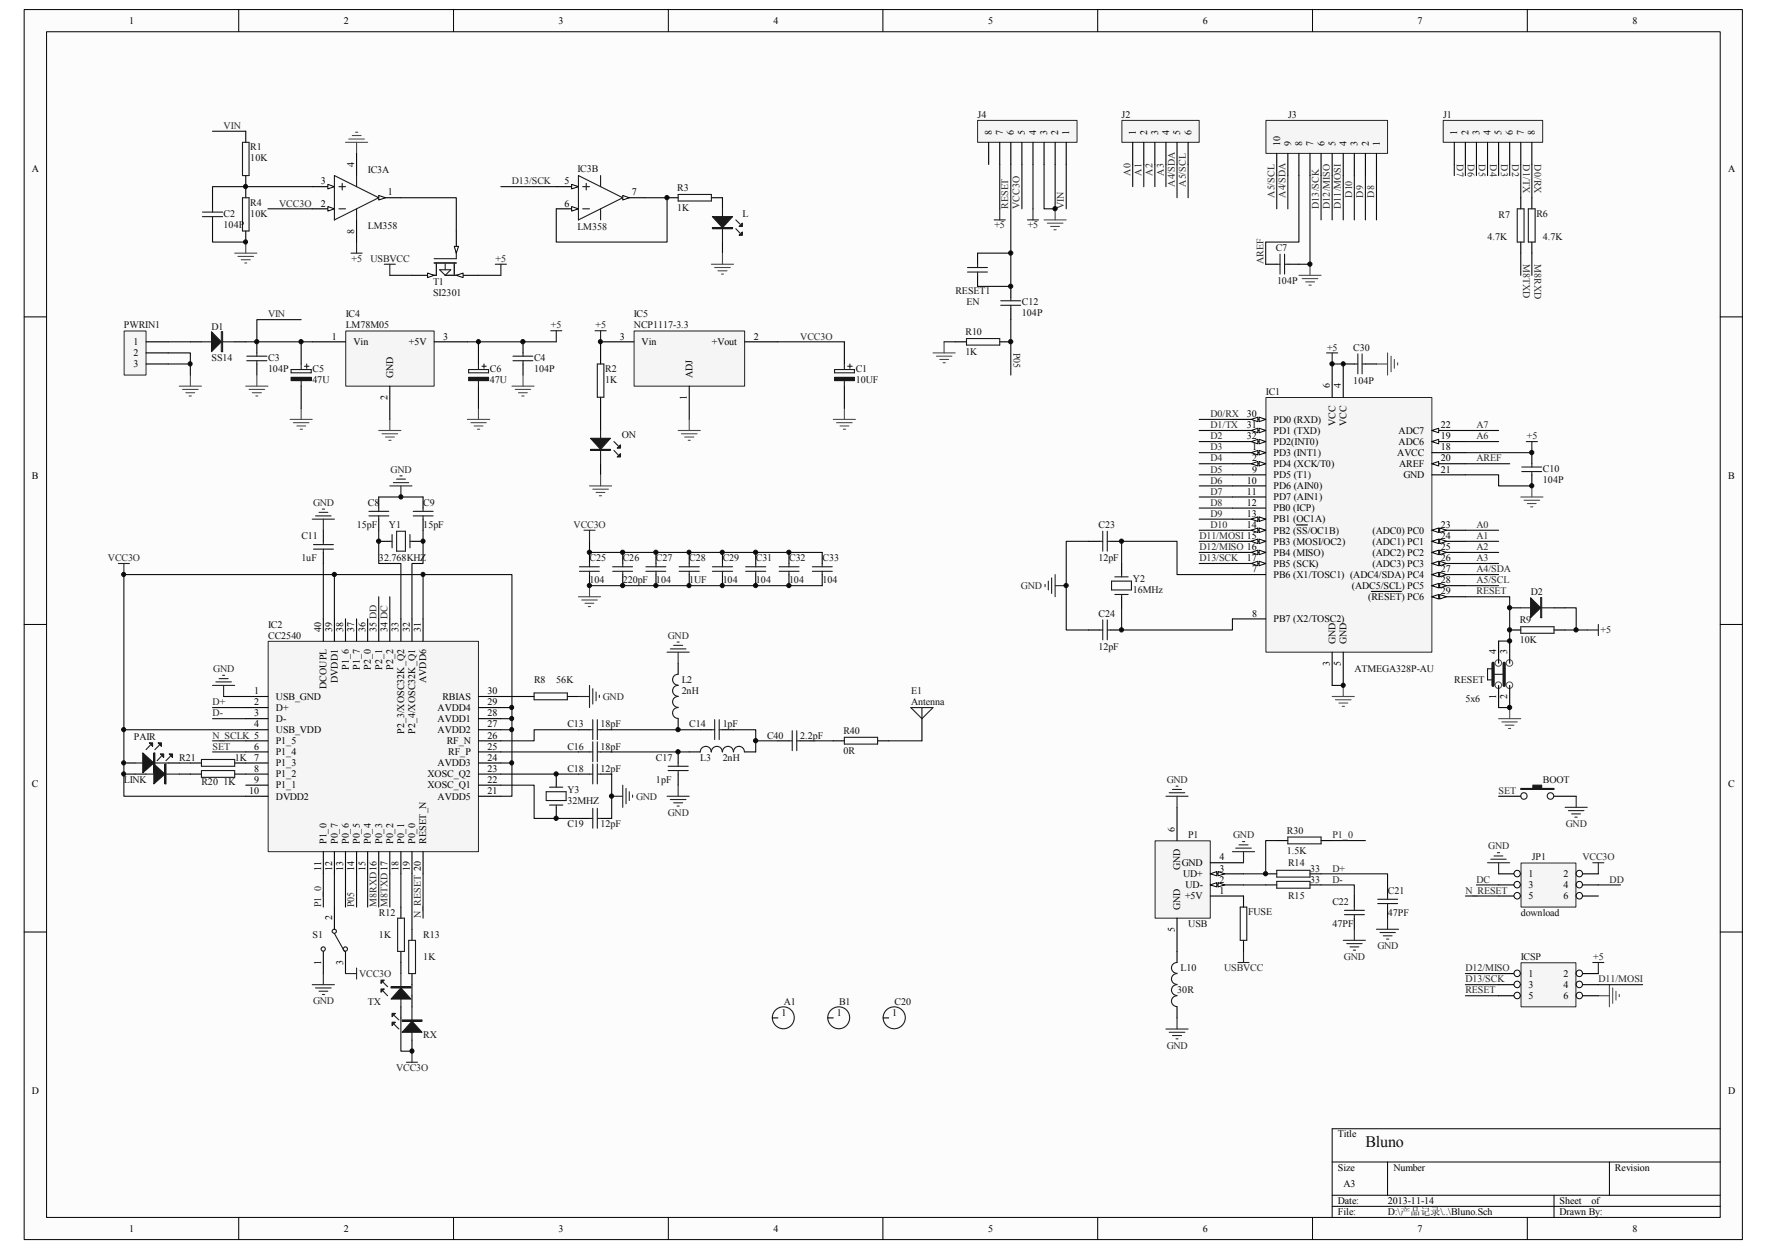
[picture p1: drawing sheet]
<svg xmlns="http://www.w3.org/2000/svg" width="297mm" height="210mm" viewBox="0 0 297 210" stroke-linecap="round" stroke-linejoin="round" font-family="sans-serif">
<defs><g id="words">
<text font-size="2.7" fill="#0e0e0e" x="229.6" y="192.8">Bluno</text>
<g font-size="1.7">
<text x="21.7" y="4">1</text>
<text x="57.8" y="4">2</text>
<text x="93.9" y="4">3</text>
<text x="130" y="4">4</text>
<text x="166.1" y="4">5</text>
<text x="202.2" y="4">6</text>
<text x="238.3" y="4">7</text>
<text x="274.4" y="4">8</text>
<text x="166.7" y="22.6" transform="rotate(-90 166.7 22.6)">8</text>
<text x="168.6" y="22.6" transform="rotate(-90 168.6 22.6)">7</text>
<text x="170.4" y="22.6" transform="rotate(-90 170.4 22.6)">6</text>
<text x="172.3" y="22.6" transform="rotate(-90 172.3 22.6)">5</text>
<text x="174.2" y="22.6" transform="rotate(-90 174.2 22.6)">4</text>
<text x="176" y="22.6" transform="rotate(-90 176 22.6)">3</text>
<text x="177.9" y="22.6" transform="rotate(-90 177.9 22.6)">2</text>
<text x="179.7" y="22.6" transform="rotate(-90 179.7 22.6)">1</text>
<text x="191" y="22.6" transform="rotate(-90 191 22.6)">1</text>
<text x="192.8" y="22.6" transform="rotate(-90 192.8 22.6)">2</text>
<text x="194.7" y="22.6" transform="rotate(-90 194.7 22.6)">3</text>
<text x="196.6" y="22.6" transform="rotate(-90 196.6 22.6)">4</text>
<text x="198.4" y="22.6" transform="rotate(-90 198.4 22.6)">5</text>
<text x="200.3" y="22.6" transform="rotate(-90 200.3 22.6)">6</text>
<text x="245" y="22.6" transform="rotate(-90 245 22.6)">1</text>
<text x="246.8" y="22.6" transform="rotate(-90 246.8 22.6)">2</text>
<text x="248.7" y="22.6" transform="rotate(-90 248.7 22.6)">3</text>
<text x="250.6" y="22.6" transform="rotate(-90 250.6 22.6)">4</text>
<text x="252.4" y="22.6" transform="rotate(-90 252.4 22.6)">5</text>
<text x="254.3" y="22.6" transform="rotate(-90 254.3 22.6)">6</text>
<text x="256.2" y="22.6" transform="rotate(-90 256.2 22.6)">7</text>
<text x="258" y="22.6" transform="rotate(-90 258 22.6)">8</text>
<text x="5.3" y="28.9">A</text>
<text x="59.6" y="28" transform="rotate(-90 59.6 28)">4</text>
<text x="215.2" y="24.5" transform="rotate(-90 215.2 24.5)">10</text>
<text x="217" y="24.5" transform="rotate(-90 217 24.5)">9</text>
<text x="218.9" y="24.5" transform="rotate(-90 218.9 24.5)">8</text>
<text x="220.8" y="24.5" transform="rotate(-90 220.8 24.5)">7</text>
<text x="222.6" y="24.5" transform="rotate(-90 222.6 24.5)">6</text>
<text x="224.5" y="24.5" transform="rotate(-90 224.5 24.5)">5</text>
<text x="226.4" y="24.5" transform="rotate(-90 226.4 24.5)">4</text>
<text x="228.2" y="24.5" transform="rotate(-90 228.2 24.5)">3</text>
<text x="230.1" y="24.5" transform="rotate(-90 230.1 24.5)">2</text>
<text x="231.9" y="24.5" transform="rotate(-90 231.9 24.5)">1</text>
<text x="290.5" y="28.9">A</text>
<text x="53.9" y="34.7">2</text>
<text x="53.9" y="31">3</text>
<text x="65.2" y="32.9">1</text>
<text x="94.9" y="31">5</text>
<text x="94.9" y="34.7">6</text>
<text x="106.2" y="32.9">7</text>
<text x="59.6" y="39.3" transform="rotate(-90 59.6 39.3)">8</text>
<text x="22.4" y="58">1</text>
<text x="22.4" y="59.9">2</text>
<text x="55.8" y="57.1">1</text>
<text x="59.4" y="58">Vin</text>
<text x="68.7" y="58">+5V</text>
<text x="74.5" y="57.1">3</text>
<text x="104.2" y="57.1">3</text>
<text x="107.9" y="58">Vin</text>
<text x="119.7" y="58">+Vout</text>
<text x="126.7" y="57.1">2</text>
<text x="22.4" y="61.7">3</text>
<text x="66.1" y="63.6" transform="rotate(-90 66.1 63.6)">GND</text>
<text x="116.4" y="63.6" transform="rotate(-90 116.4 63.6)">ADJ</text>
<text x="223.6" y="65.3" transform="rotate(-90 223.6 65.3)">6</text>
<text x="225.4" y="65.3" transform="rotate(-90 225.4 65.3)">4</text>
<text x="65.1" y="67.2" transform="rotate(-90 65.1 67.2)">2</text>
<text x="115.5" y="67.2" transform="rotate(-90 115.5 67.2)">1</text>
<text x="209.6" y="70.1">30</text>
<text x="209.6" y="72">31</text>
<text x="214.1" y="71">PD0 (RXD)</text>
<text x="224.5" y="71.6" transform="rotate(-90 224.5 71.6)">VCC</text>
<text x="226.4" y="71.6" transform="rotate(-90 226.4 71.6)">VCC</text>
<text x="242.2" y="72">22</text>
<text x="209.6" y="73.8">32</text>
<text x="210.5" y="75.7">1</text>
<text x="210.5" y="77.6">2</text>
<text x="214.1" y="72.9">PD1 (TXD)</text>
<text x="214.1" y="74.8">PD2(INT0)</text>
<text x="214.1" y="76.6">PD3 (INT1)</text>
<text x="234.9" y="76.6">AVCC</text>
<text x="235.1" y="74.8">ADC6</text>
<text x="235.1" y="72.9">ADC7</text>
<text x="242.2" y="75.7">18</text>
<text x="242.2" y="73.8">19</text>
<text x="242.2" y="77.6">20</text>
<text x="5.4" y="80.6">B</text>
<text x="209.6" y="81.3">10</text>
<text x="209.6" y="83.1">11</text>
<text x="210.5" y="79.4">9</text>
<text x="214.1" y="78.5">PD4 (XCK/T0)</text>
<text x="214.1" y="80.3">PD5 (T1)</text>
<text x="214.1" y="82.2">PD6 (AIN0)</text>
<text x="235.2" y="78.5">AREF</text>
<text x="235.9" y="80.3">GND</text>
<text x="242.2" y="79.4">21</text>
<text x="290.5" y="80.6">B</text>
<text x="209.6" y="85">12</text>
<text x="209.6" y="86.9">13</text>
<text x="209.6" y="88.7">14</text>
<text x="214.1" y="84.1">PD7 (AIN1)</text>
<text x="214.1" y="85.9">PB0 (ICP)</text>
<text x="214.1" y="87.8">PB1 (OC1A)</text>
<text x="214.1" y="89.7">PB2 (SS/OC1B)</text>
<text x="230.7" y="89.7">(ADC0) PC0</text>
<text x="242.2" y="88.7">23</text>
<text x="209.6" y="94.3">17</text>
<text x="214.1" y="91.5">PB3 (MOSI/OC2)</text>
<text x="214.1" y="93.4">PB4 (MISO)</text>
<text x="214.1" y="95.2">PB5 (SCK)</text>
<text x="230.7" y="91.5">(ADC1) PC1</text>
<text x="230.7" y="93.4">(ADC2) PC2</text>
<text x="230.7" y="95.2">(ADC3) PC3</text>
<text x="242.2" y="90.6">24</text>
<text x="242.2" y="92.5">25</text>
<text x="242.2" y="94.3">26</text>
<text x="210.5" y="96.2">7</text>
<text x="214.1" y="97.1">PB6 (X1/TOSC1) (ADC4/SDA) PC4</text>
<text x="227.2" y="99">(ADC5/SCL) PC5</text>
<text x="230" y="100.8">(RESET) PC6</text>
<text x="242.2" y="99.9">29</text>
<text x="242.2" y="96.2">27</text>
<text x="242.2" y="98">28</text>
<text x="54" y="106.3" transform="rotate(-90 54 106.3)">40</text>
<text x="55.8" y="106.3" transform="rotate(-90 55.8 106.3)">39</text>
<text x="57.7" y="106.3" transform="rotate(-90 57.7 106.3)">38</text>
<text x="59.6" y="106.3" transform="rotate(-90 59.6 106.3)">37</text>
<text x="61.4" y="106.3" transform="rotate(-90 61.4 106.3)">36</text>
<text x="63.3" y="106.3" transform="rotate(-90 63.3 106.3)">35 DD</text>
<text x="65.1" y="106.3" transform="rotate(-90 65.1 106.3)">34 DC</text>
<text x="67" y="106.3" transform="rotate(-90 67 106.3)">33</text>
<text x="68.9" y="106.3" transform="rotate(-90 68.9 106.3)">32</text>
<text x="70.7" y="106.3" transform="rotate(-90 70.7 106.3)">31</text>
<text x="210.5" y="103.6">8</text>
<text x="214.1" y="104.6">PB7 (X2/TOSC2)</text>
<text x="58.6" y="112.5" transform="rotate(-90 58.6 112.5)">P1_6</text>
<text x="60.5" y="112.5" transform="rotate(-90 60.5 112.5)">P1_7</text>
<text x="62.4" y="112.5" transform="rotate(-90 62.4 112.5)">P2_0</text>
<text x="64.2" y="112.5" transform="rotate(-90 64.2 112.5)">P2_1</text>
<text x="66.1" y="112.5" transform="rotate(-90 66.1 112.5)">P2_2</text>
<text x="223.6" y="111.9" transform="rotate(-90 223.6 111.9)">3</text>
<text x="224.5" y="108.3" transform="rotate(-90 224.5 108.3)">GND</text>
<text x="225.4" y="111.9" transform="rotate(-90 225.4 111.9)">5</text>
<text x="226.4" y="108.3" transform="rotate(-90 226.4 108.3)">GND</text>
<text x="251.5" y="110" transform="rotate(-90 251.5 110)">4</text>
<text x="253.4" y="110" transform="rotate(-90 253.4 110)">3</text>
<text x="42.8" y="116.7">1</text>
<text x="42.8" y="118.5">2</text>
<text x="46.4" y="117.6">USB_GND</text>
<text x="46.4" y="119.5">D+</text>
<text x="54.9" y="115.8" transform="rotate(-90 54.9 115.8)">DCOUPL</text>
<text x="56.8" y="114.8" transform="rotate(-90 56.8 114.8)">DVDD1</text>
<text x="71.7" y="114.8" transform="rotate(-90 71.7 114.8)">AVDD6</text>
<text x="73.6" y="119.5">AVDD4</text>
<text x="74.4" y="117.6">RBIAS</text>
<text x="82" y="116.7">30</text>
<text x="82" y="118.5">29</text>
<text x="251.5" y="117.5" transform="rotate(-90 251.5 117.5)">1</text>
<text x="253.4" y="117.5" transform="rotate(-90 253.4 117.5)">2</text>
<text x="42.8" y="120.4">3</text>
<text x="42.8" y="122.3">4</text>
<text x="42.8" y="126">6</text>
<text x="46.4" y="121.3">D-</text>
<text x="46.4" y="123.2">USB_VDD</text>
<text x="46.4" y="125.1">P1_5</text>
<text x="67.9" y="123.4" transform="rotate(-90 67.9 123.4)">P2_3/XOSC32K_Q2</text>
<text x="69.8" y="123.4" transform="rotate(-90 69.8 123.4)">P2_4/XOSC32K_Q1</text>
<text x="73.6" y="123.2">AVDD2</text>
<text x="73.6" y="121.3">AVDD1</text>
<text x="75.1" y="125.1">RF_N</text>
<text x="82" y="126">25</text>
<text x="82" y="124.1">26</text>
<text x="82" y="122.3">27</text>
<text x="82" y="120.4">28</text>
<text x="42.8" y="127.8">7</text>
<text x="42.8" y="129.7">8</text>
<text x="42.8" y="131.6">9</text>
<text x="46.4" y="126.9">P1_4</text>
<text x="46.4" y="128.8">P1_3</text>
<text x="46.4" y="130.6">P1_2</text>
<text x="71.9" y="130.6">XOSC_Q2</text>
<text x="73.6" y="128.8">AVDD3</text>
<text x="75.4" y="126.9">RF_P</text>
<text x="82" y="131.6">22</text>
<text x="82" y="129.7">23</text>
<text x="82" y="127.8">24</text>
<text x="5.4" y="132.2">C</text>
<text x="41.9" y="133.4">10</text>
<text x="46.4" y="132.5">P1_1</text>
<text x="46.4" y="134.4">DVDD2</text>
<text x="71.9" y="132.5">XOSC_Q1</text>
<text x="73.6" y="134.4">AVDD5</text>
<text x="82" y="133.4">21</text>
<text x="290.5" y="132.2">C</text>
<text x="54.9" y="141.8" transform="rotate(-90 54.9 141.8)">P1_0</text>
<text x="56.8" y="141.8" transform="rotate(-90 56.8 141.8)">P0_7</text>
<text x="58.6" y="141.8" transform="rotate(-90 58.6 141.8)">P0_6</text>
<text x="60.5" y="141.8" transform="rotate(-90 60.5 141.8)">P0_5</text>
<text x="62.4" y="141.8" transform="rotate(-90 62.4 141.8)">P0_4</text>
<text x="64.2" y="141.8" transform="rotate(-90 64.2 141.8)">P0_3</text>
<text x="66.1" y="141.8" transform="rotate(-90 66.1 141.8)">P0_2</text>
<text x="67.9" y="141.8" transform="rotate(-90 67.9 141.8)">P0_1</text>
<text x="69.8" y="141.8" transform="rotate(-90 69.8 141.8)">P0_0</text>
<text x="71.7" y="141.8" transform="rotate(-90 71.7 141.8)">RESET_N</text>
<text x="197.5" y="139.8" transform="rotate(-90 197.5 139.8)">6</text>
<text x="54" y="146.3" transform="rotate(-90 54 146.3)">11</text>
<text x="55.8" y="146.3" transform="rotate(-90 55.8 146.3)">12</text>
<text x="57.7" y="146.3" transform="rotate(-90 57.7 146.3)">13</text>
<text x="59.6" y="146.3" transform="rotate(-90 59.6 146.3)">14</text>
<text x="61.4" y="146.3" transform="rotate(-90 61.4 146.3)">15</text>
<text x="67" y="146.3" transform="rotate(-90 67 146.3)">18</text>
<text x="68.9" y="146.3" transform="rotate(-90 68.9 146.3)">19</text>
<text x="198.4" y="146.3" transform="rotate(-90 198.4 146.3)">GND</text>
<text x="198.7" y="145.5">GND</text>
<text x="198.9" y="147.4">UD+</text>
<text x="199.3" y="149.3">UD-</text>
<text x="205" y="146.5">3</text>
<text x="205" y="148.3">2</text>
<text x="205" y="144.6">4</text>
<text x="257" y="147.4">1</text>
<text x="257" y="149.3">3</text>
<text x="262.8" y="147.4">2</text>
<text x="262.8" y="149.3">4</text>
<text x="55.8" y="154.7" transform="rotate(-90 55.8 154.7)">2</text>
<text x="198.4" y="153" transform="rotate(-90 198.4 153)">GND</text>
<text x="199.2" y="151.1">+5V</text>
<text x="205" y="150.2">1</text>
<text x="257" y="151.1">5</text>
<text x="262.8" y="151.1">6</text>
<text x="197.5" y="156.6" transform="rotate(-90 197.5 156.6)">5</text>
<text x="54" y="162.2" transform="rotate(-90 54 162.2)">1</text>
<text x="57.7" y="162.2" transform="rotate(-90 57.7 162.2)">3</text>
<text x="257" y="164.2">1</text>
<text x="257" y="166">3</text>
<text x="257" y="167.9">5</text>
<text x="262.8" y="164.2">2</text>
<text x="262.8" y="166">4</text>
<text x="262.8" y="167.9">6</text>
<text x="131.4" y="170.7">1</text>
<text x="140.7" y="170.7">1</text>
<text x="150" y="170.7">1</text>
<text x="5.3" y="183.9">D</text>
<text x="290.5" y="183.9">D</text>
<text x="224.9" y="191.1">Title</text>
<text x="224.9" y="196.7">Size</text>
<text x="234.2" y="196.7">Number</text>
<text x="271.5" y="196.7">Revision</text>
<text x="224.9" y="202.3">Date:</text>
<text x="225.8" y="199.5">A3</text>
<text x="233.3" y="202.3">2013-11-14</text>
<text x="262.2" y="202.3">Sheet</text>
<text x="267.5" y="202.3">of</text>
<text x="21.7" y="207">1</text>
<text x="57.8" y="207">2</text>
<text x="93.9" y="207">3</text>
<text x="130" y="207">4</text>
<text x="166.1" y="207">5</text>
<text x="202.2" y="207">6</text>
<text x="224.9" y="204.2">File:</text>
<text x="233.3" y="204.2">D:\产产产产\..\Bluno.Sch</text>
<text x="238.3" y="207">7</text>
<text x="262.2" y="204.2">Drawn By:</text>
<text x="274.4" y="207">8</text>
</g>
<g font-size="1.7" fill="#262626">
<text x="37.6" y="21.7">VIN</text>
<text x="190" y="29.5" transform="rotate(-90 190 29.5)">A0</text>
<text x="191.9" y="29.5" transform="rotate(-90 191.9 29.5)">A1</text>
<text x="193.8" y="29.5" transform="rotate(-90 193.8 29.5)">A2</text>
<text x="195.6" y="29.5" transform="rotate(-90 195.6 29.5)">A3</text>
<text x="244.9" y="27.6" transform="rotate(90 244.9 27.6)">D7</text>
<text x="246.8" y="27.6" transform="rotate(90 246.8 27.6)">D6</text>
<text x="248.6" y="27.6" transform="rotate(90 248.6 27.6)">D5</text>
<text x="250.5" y="27.6" transform="rotate(90 250.5 27.6)">D4</text>
<text x="252.3" y="27.6" transform="rotate(90 252.3 27.6)">D3</text>
<text x="254.2" y="27.6" transform="rotate(90 254.2 27.6)">D2</text>
<text x="256.1" y="27.6" transform="rotate(90 256.1 27.6)">D1/TX</text>
<text x="257.9" y="27.6" transform="rotate(90 257.9 27.6)">D0/RX</text>
<text x="46.9" y="34.7">VCC3O</text>
<text x="86.1" y="31">D13/SCK</text>
<text x="169.5" y="35.1" transform="rotate(-90 169.5 35.1)">RESET</text>
<text x="171.4" y="35.1" transform="rotate(-90 171.4 35.1)">VCC3O</text>
<text x="178.8" y="35.1" transform="rotate(-90 178.8 35.1)">VIN</text>
<text x="197.5" y="31.4" transform="rotate(-90 197.5 31.4)">A4/SDA</text>
<text x="199.3" y="31.4" transform="rotate(-90 199.3 31.4)">A5/SCL</text>
<text x="214.2" y="33.2" transform="rotate(-90 214.2 33.2)">A5/SCL</text>
<text x="216.1" y="33.2" transform="rotate(-90 216.1 33.2)">A4/SDA</text>
<text x="221.7" y="35.1" transform="rotate(-90 221.7 35.1)">D13/SCK</text>
<text x="223.6" y="35.1" transform="rotate(-90 223.6 35.1)">D12/MISO</text>
<text x="225.4" y="35.1" transform="rotate(-90 225.4 35.1)">D11/MOSI</text>
<text x="227.3" y="33.2" transform="rotate(-90 227.3 33.2)">D10</text>
<text x="229.1" y="33.2" transform="rotate(-90 229.1 33.2)">D9</text>
<text x="231" y="33.2" transform="rotate(-90 231 33.2)">D8</text>
<text x="212.4" y="44.4" transform="rotate(-90 212.4 44.4)">AREF</text>
<text x="256.1" y="44.4" transform="rotate(90 256.1 44.4)">M8TXD</text>
<text x="257.9" y="44.4" transform="rotate(90 257.9 44.4)">M8RXD</text>
<text x="45.1" y="53.3">VIN</text>
<text x="134.5" y="57.1">VCC3O</text>
<text x="170.3" y="59.3" transform="rotate(90 170.3 59.3)">P05</text>
<text x="203.5" y="70.1">D0/RX</text>
<text x="203.5" y="72">D1/TX</text>
<text x="248.2" y="72">A7</text>
<text x="203.5" y="73.8">D2</text>
<text x="203.5" y="75.7">D3</text>
<text x="203.5" y="77.6">D4</text>
<text x="248.2" y="73.8">A6</text>
<text x="248.2" y="77.6">AREF</text>
<text x="65.7" y="79.4">GND</text>
<text x="203.5" y="79.4">D5</text>
<text x="203.5" y="81.3">D6</text>
<text x="203.5" y="83.1">D7</text>
<text x="52.6" y="85">GND</text>
<text x="96.4" y="88.7">VCC3O</text>
<text x="203.5" y="85">D8</text>
<text x="203.5" y="86.9">D9</text>
<text x="203.5" y="88.7">D10</text>
<text x="248.2" y="88.7">A0</text>
<text x="18.1" y="94.3">VCC3O</text>
<text x="201.6" y="90.6">D11/MOSI 15</text>
<text x="201.6" y="92.5">D12/MISO 16</text>
<text x="201.6" y="94.3">D13/SCK</text>
<text x="248.2" y="90.6">A1</text>
<text x="248.2" y="92.5">A2</text>
<text x="248.2" y="94.3">A3</text>
<text x="171.6" y="99">GND</text>
<text x="248.2" y="99.9">RESET</text>
<text x="248.2" y="96.2">A4/SDA</text>
<text x="248.2" y="98">A5/SCL</text>
<text x="112.3" y="107.4">GND</text>
<text x="35.9" y="112.9">GND</text>
<text x="35.7" y="118.5">D+</text>
<text x="101.3" y="117.6">GND</text>
<text x="35.7" y="124.1">N_SCLK 5</text>
<text x="35.7" y="120.4">D-</text>
<text x="35.7" y="126">SET</text>
<text x="196.1" y="131.6">GND</text>
<text x="106.9" y="134.4">GND</text>
<text x="112.3" y="137.1">GND</text>
<text x="251.9" y="133.4">SET</text>
<text x="207.3" y="140.9">GND</text>
<text x="224" y="140.9">P1_0</text>
<text x="250.2" y="142.7">GND</text>
<text x="263.2" y="139">GND</text>
<text x="224" y="146.5">D+</text>
<text x="224" y="148.3">D-</text>
<text x="248.2" y="148.3">DC</text>
<text x="266" y="144.6">VCC3O</text>
<text x="270.5" y="148.3">DD</text>
<text x="54" y="152.4" transform="rotate(-90 54 152.4)">P1_0</text>
<text x="59.6" y="152.4" transform="rotate(-90 59.6 152.4)">P05</text>
<text x="63.3" y="152.4" transform="rotate(-90 63.3 152.4)">M8RXD16</text>
<text x="65.1" y="152.4" transform="rotate(-90 65.1 152.4)">M8TXD 17</text>
<text x="70.7" y="154.3" transform="rotate(-90 70.7 154.3)">N_RESET 20</text>
<text x="246.3" y="150.2">N_RESET</text>
<text x="225.9" y="161.3">GND</text>
<text x="231.6" y="159.5">GND</text>
<text x="60.4" y="164.2">VCC3O</text>
<text x="205.8" y="163.2">USBVCC</text>
<text x="246.3" y="163.2">D12/MISO</text>
<text x="246.3" y="167">RESET</text>
<text x="246.3" y="165.1">D13/SCK</text>
<text x="268.7" y="165.1">D11/MOSI</text>
<text x="52.6" y="168.8">GND</text>
<text x="66.6" y="180">VCC3O</text>
<text x="196.1" y="176.2">GND</text>
</g>
<g font-size="1.7" fill="#0e0e0e">
<text x="164.3" y="19.8">J4</text>
<text x="188.5" y="19.8">J2</text>
<text x="216.5" y="19.8">J3</text>
<text x="242.6" y="19.8">J1</text>
<text x="42.1" y="25.2">R1</text>
<text x="42.1" y="27.1">10K</text>
<text x="61.8" y="29.1">IC3A</text>
<text x="97.1" y="29">IC3B</text>
<text x="42.1" y="34.5">R4</text>
<text x="113.8" y="32.1">R3</text>
<text x="113.8" y="35.5">1K</text>
<text x="37.6" y="36.4">C2</text>
<text x="37.6" y="38.3">104P</text>
<text x="42.1" y="36.4">10K</text>
<text x="61.8" y="38.4">LM358</text>
<text x="97.1" y="38.7">LM358</text>
<text x="124.8" y="36.4">L</text>
<text x="250.1" y="40.3">4.7K</text>
<text x="251.9" y="36.6">R7</text>
<text x="258.3" y="36.4">R6</text>
<text x="259.4" y="40.3">4.7K</text>
<text x="72.8" y="48">T1</text>
<text x="214.5" y="42.2">C7</text>
<text x="214.7" y="47.8">104P</text>
<text x="58.1" y="53.3">IC4</text>
<text x="72.8" y="49.8">SI2301</text>
<text x="106.5" y="53.3">IC5</text>
<text x="160.6" y="49.4">RESET1</text>
<text x="162.5" y="51.3">EN</text>
<text x="171.8" y="51.3">C12</text>
<text x="171.8" y="53.2">104P</text>
<text x="20.8" y="55.2">PWRIN1</text>
<text x="35.6" y="55.4">D1</text>
<text x="58.1" y="55.2">LM78M05</text>
<text x="106.5" y="55.2">NCP1117-3.3</text>
<text x="162.3" y="56.3">R10</text>
<text x="162.3" y="59.7">1K</text>
<text x="227.5" y="58.9">C30</text>
<text x="35.6" y="60.6">SS14</text>
<text x="45.1" y="60.6">C3</text>
<text x="45.1" y="62.5">104P</text>
<text x="52.5" y="62.5">C5</text>
<text x="52.5" y="64.3">47U</text>
<text x="82.3" y="62.5">C6</text>
<text x="82.3" y="64.3">47U</text>
<text x="89.8" y="60.6">C4</text>
<text x="89.8" y="62.5">104P</text>
<text x="101.7" y="62.5">R2</text>
<text x="101.7" y="64.3">1K</text>
<text x="143.8" y="62.5">C1</text>
<text x="143.8" y="64.3">10UF</text>
<text x="227.5" y="64.5">104P</text>
<text x="212.8" y="66.4">IC1</text>
<text x="104.5" y="73.7">ON</text>
<text x="259.4" y="79.2">C10</text>
<text x="259.4" y="81.1">104P</text>
<text x="60" y="88.7">15pF</text>
<text x="61.8" y="85">C8</text>
<text x="65.4" y="88.7">Y1</text>
<text x="71.2" y="85">C9</text>
<text x="71.2" y="88.7">15pF</text>
<text x="184.7" y="88.7">C23</text>
<text x="50.7" y="90.6">C11</text>
<text x="50.7" y="94.3">1uF</text>
<text x="63.7" y="94.3">32.768KHZ</text>
<text x="99.1" y="94.3">C25</text>
<text x="104.7" y="94.3">C26</text>
<text x="110.3" y="94.3">C27</text>
<text x="115.9" y="94.3">C28</text>
<text x="121.5" y="94.3">C29</text>
<text x="127.1" y="94.3">C31</text>
<text x="132.7" y="94.3">C32</text>
<text x="138.3" y="94.3">C33</text>
<text x="184.7" y="94.3">12pF</text>
<text x="99.1" y="98">104</text>
<text x="104.7" y="98">220pF</text>
<text x="110.3" y="98">104</text>
<text x="115.9" y="98">1UF</text>
<text x="121.5" y="98">104</text>
<text x="127.1" y="98">104</text>
<text x="132.7" y="98">104</text>
<text x="138.3" y="98">104</text>
<text x="190.4" y="97.9">Y2</text>
<text x="190.4" y="99.7">16MHz</text>
<text x="257.3" y="100.1">D2</text>
<text x="45.1" y="105.5">IC2</text>
<text x="45.1" y="107.4">CC2540</text>
<text x="184.7" y="103.6">C24</text>
<text x="255.5" y="104.7">R9</text>
<text x="184.7" y="109.2">12pF</text>
<text x="227.7" y="112.9">ATMEGA328P-AU</text>
<text x="255.5" y="108.1">10K</text>
<text x="89.8" y="114.8">R8</text>
<text x="93.5" y="114.8">56K</text>
<text x="114.6" y="114.8">L2</text>
<text x="114.6" y="116.7">2nH</text>
<text x="153.2" y="116.7">E1</text>
<text x="153.2" y="118.5">Antenna</text>
<text x="244.5" y="114.8">RESET</text>
<text x="246.3" y="118">5x6</text>
<text x="22.5" y="124.3">PAIR</text>
<text x="95.4" y="122.3">C13</text>
<text x="95.4" y="126">C16</text>
<text x="101" y="122.3">18pF</text>
<text x="101" y="126">18pF</text>
<text x="115.9" y="122.3">C14</text>
<text x="121.5" y="122.3">1pF</text>
<text x="128.9" y="124.1">C40</text>
<text x="134.5" y="124.1">2.2pF</text>
<text x="141.8" y="123.4">R40</text>
<text x="20.8" y="131.6">LINK</text>
<text x="30.1" y="127.8">R21</text>
<text x="33.9" y="132">R20 1K</text>
<text x="39.5" y="127.8">1K</text>
<text x="95.4" y="129.7">C18</text>
<text x="101" y="129.7">12pF</text>
<text x="110.3" y="127.8">C17</text>
<text x="110.3" y="131.6">1pF</text>
<text x="117.7" y="127.8">L3</text>
<text x="121.5" y="127.8">2nH</text>
<text x="141.8" y="126.7">0R</text>
<text x="259.4" y="131.6">BOOT</text>
<text x="95.4" y="133.3">Y3</text>
<text x="95.4" y="135.1">32MHZ</text>
<text x="95.4" y="139">C19</text>
<text x="101" y="139">12pF</text>
<text x="199.7" y="140.9">P1</text>
<text x="216.3" y="140.1">R30</text>
<text x="216.3" y="143.5">1.5K</text>
<text x="216.5" y="145.5">R14</text>
<text x="220.3" y="146.5">33</text>
<text x="220.3" y="148.3">33</text>
<text x="257.5" y="144.6">JP1</text>
<text x="63.7" y="153.9">R12</text>
<text x="199.7" y="155.8">USB</text>
<text x="209.8" y="153.8">FUSE</text>
<text x="216.5" y="151.1">R15</text>
<text x="224" y="152.1">C22</text>
<text x="224" y="155.8">47PF</text>
<text x="233.3" y="150.2">C21</text>
<text x="233.3" y="153.9">47PF</text>
<text x="255.6" y="153.9">download</text>
<text x="52.5" y="157.6">S1</text>
<text x="63.7" y="157.6">1K</text>
<text x="71.2" y="157.6">R13</text>
<text x="71.2" y="161.4">1K</text>
<text x="255.6" y="161.4">ICSP</text>
<text x="197.9" y="167">30R</text>
<text x="198.5" y="163.2">L10</text>
<text x="61.8" y="168.8">TX</text>
<text x="131.7" y="168.8">A1</text>
<text x="141.1" y="168.8">B1</text>
<text x="150.4" y="168.8">C20</text>
<text x="71.2" y="174.4">RX</text>
</g>
<g font-size="1.7" fill="#1c1c1c">
<text x="167.2" y="38.4">+5</text>
<text x="172.8" y="38.4">+5</text>
<text x="59.1" y="44">+5</text>
<text x="62.3" y="44">USBVCC</text>
<text x="83.3" y="44">+5</text>
<text x="92.6" y="55.2">+5</text>
<text x="100.1" y="55.2">+5</text>
<text x="223.1" y="58.9">+5</text>
<text x="256.7" y="73.8">+5</text>
<text x="269.1" y="106.4">+5</text>
<text x="267.8" y="161.4">+5</text>
</g>
</g></defs>
<path d="M4.1 1.7h288.8v206.6h-288.8z" fill="#fcfcfc"/>
<path d="M4.1 1.6h288.8v206.7h-288.8z" fill="none" stroke="#000" stroke-width=".17"/>
<path d="M7.9 5.4h281.3v199.2h-281.3z" fill="#fcfcfc"/>
<g fill="none" stroke="#000" stroke-width=".17">
<path d="M7.8 5.3h281.4v199.3h-281.4zM40.1 1.6v3.7M76.2 1.6v3.7M112.3 1.6v3.7M148.4 1.6v3.7M184.5 1.6v3.7M220.6 1.6v3.7M256.7 1.6v3.7M4.1 53.3h3.7M289.2 53.3h3.7M4.1 104.9h3.7M289.2 104.9h3.7"/>
<path d="M4.1 156.6h3.7M289.2 156.6h3.7M223.9 195.3h65.3M233.3 195.3v5.6M270.5 195.3v5.6M289.2 189.7h-65.3v14.9M40.1 204.6v3.7M76.2 204.6v3.7M112.3 204.6v3.7M148.4 204.6v3.7M184.5 204.6v3.7M220.6 204.6v3.7"/>
<path d="M223.9 200.9h65.3M223.9 202.7h65.3M256.7 204.6v3.7M261.2 200.9v3.7"/>
</g>
<path d="M20.9 55.7h3.7v7.3h-3.7z" fill="#f5f5f5"/>
<path d="M20.9 55.6h3.7v7.4h-3.7z" fill="none" stroke="#262626" stroke-width=".17"/>
<path d="M24.6 57.4h3.7M24.6 59.3h3.7M32 57.4h1.9M39.5 57.4h1.8M43.2 57.4v1.9M87.9 57.4v1.9M24.6 61.2h3.7M43.2 61.2v1.8M87.9 61.2v1.8" fill="none" stroke="#000" stroke-width=".19"/>
<path d="M41.3 57.4h11.2M78.6 57.4h14.9" fill="none" stroke="#0e0e0e" stroke-width=".19"/>
<path d="M33.9 57.4h5.6M41.5 59.9h3.4M43.2 59.3v.6M86.2 59.9h3.4M87.9 59.3v.6M41.5 60.6h3.4M43.2 60.6v.6M86.2 60.6h3.4M87.9 60.6v.6" fill="none" stroke="#1c1c1c" stroke-width=".19"/>
<g fill="none" stroke="#4c4c4c" stroke-width=".19">
<path d="M30.1 64.9h3.8M30.7 65.4h2.6M31.2 66h1.5M31.8 66.5h.4M32 63v1.9M41.3 64.9h3.7M41.9 65.4h2.6M42.4 66h1.5M43 66.5h.3M43.2 63v1.9M48.8 70.5h3.7M49.3 71h2.6"/>
<path d="M49.9 71.6h1.5M50.5 72.1h.3M50.6 68.6v1.9M63.7 72.3h3.7M64.2 72.9h2.6M64.8 73.4h1.5M65.4 74h.3M65.5 70.5v1.8M78.6 70.5h3.7M79.2 71h2.5M79.7 71.6h1.5M80.3 72.1h.3"/>
<path d="M80.4 68.6v1.9M86.1 64.9h3.7M86.6 65.4h2.6M87.2 66h1.4M87.7 66.5h.4M87.9 63v1.9"/>
</g>
<path d="M35.6 55.8l1.6 1.6-1.6 1.7z" fill="#1c1c1c"/>
<path d="M35.6 55.8l1.6 1.6-1.6 1.7zM37.2 55.8h.2v3.3h-.2zM48.9 62.1h3.4v.6h-3.4zM50.6 61.2v.9M50.6 63.4v1.5M51.2 61.6h.7" fill="none" stroke="#1c1c1c" stroke-width=".19"/>
<path d="M28.3 59.3h3.7v3.7M28.3 57.4h3.7" fill="none" stroke="#0e0e0e" stroke-width=".19"/>
<path d="M50.6 57.4v3.8M50.6 64.9v3.7" fill="none" stroke="#000" stroke-width=".19"/>
<path d="M48.9 63.4h3.4v.6h-3.4z" fill-rule="evenodd" fill="#1c1c1c"/>
<path d="M48.9 63.4h3.4v.6h-3.4zM51.6 61.2v.7M78.8 62.1h3.3v.6h-3.3zM80.4 61.2v.9M80.4 63.4v1.5M81 61.6h.7" fill="none" stroke="#1c1c1c" stroke-width=".19"/>
<path d="M80.4 57.4v3.8M80.4 64.9v3.7" fill="none" stroke="#000" stroke-width=".19"/>
<path d="M78.8 63.4h3.3v.6h-3.3z" fill-rule="evenodd" fill="#1c1c1c"/>
<path d="M78.8 63.4h3.3v.6h-3.3zM81.4 61.2v.7M100.4 61.2h1.1v5.6h-1.1zM101 72.3v5.6M103.2 75.7l.7 .8M103.2 74.2l.7 .7" fill="none" stroke="#1c1c1c" stroke-width=".19"/>
<path d="M101 57.4v3.8M101 66.8v5.5M101 77.9v1.9" fill="none" stroke="#000" stroke-width=".19"/>
<path d="M99.3 73.7h3.3l-1.6 1.8z" fill="#1c1c1c"/>
<path d="M99.3 73.7h3.3l-1.6 1.8zM99.3 75.5h3.3v.2h-3.3z" fill="none" stroke="#1c1c1c" stroke-width=".19"/>
<path d="M99.3 75.6h3.3" fill="none" stroke="#1c1c1c" stroke-width=".17"/>
<path d="M104.3 76.2v.6h-.5z" fill="#1c1c1c"/>
<path d="M104.3 76.2v.6h-.5z" fill="none" stroke="#1c1c1c" stroke-width=".19"/>
<path d="M104.3 74.8v.5h-.5z" fill="#1c1c1c"/>
<path d="M104.3 74.8v.5h-.5z" fill="none" stroke="#1c1c1c" stroke-width=".19"/>
<path d="M101 79.8v1.9M99.1 81.7h3.7M99.6 82.2h2.7M100.2 82.8h1.5M100.7 83.3h.4" fill="none" stroke="#4c4c4c" stroke-width=".19"/>
<path d="M242.7 20.3h16.6v3.6h-16.6z" fill="#f5f5f5"/>
<path d="M242.6 20.2h16.7v3.7h-16.7z" fill="none" stroke="#262626" stroke-width=".17"/>
<path d="M244.5 23.9v3.7M246.3 23.9v3.7M248.2 23.9v3.7M250.1 23.9v3.7M251.9 23.9v3.7M253.8 23.9v3.7M255.6 23.9v3.7M257.5 23.9v3.7" fill="none" stroke="#000" stroke-width=".19"/>
<path d="M244.5 27.6v1.9M246.3 27.6v1.9M248.2 27.6v1.9M250.1 27.6v1.9M251.9 27.6v1.9M253.8 27.6v1.9M255.6 27.6v5.6" fill="none" stroke="#0e0e0e" stroke-width=".19"/>
<path d="M188.6 20.3h13v3.6h-13z" fill="#f5f5f5"/>
<path d="M188.6 20.2h13v3.7h-13z" fill="none" stroke="#262626" stroke-width=".17"/>
<path d="M190.4 23.9v3.7M192.3 23.9v3.7M194.1 23.9v3.7M196 23.9v3.7M197.9 23.9v3.7M199.7 23.9v3.7" fill="none" stroke="#000" stroke-width=".19"/>
<path d="M190.4 27.6v3.8M192.3 27.6v3.8M194.1 27.6v3.8M196 27.6v3.8M197.9 27.6v5.6M199.7 27.6v5.6" fill="none" stroke="#0e0e0e" stroke-width=".19"/>
<path d="M212.8 20.3h20.5v5.5h-20.5z" fill="#f5f5f5"/>
<path d="M212.8 20.2h20.5v5.6h-20.5z" fill="none" stroke="#262626" stroke-width=".17"/>
<g fill="none" stroke="#000" stroke-width=".19">
<path d="M214.6 25.8v3.7M216.5 25.8v3.7M218.4 25.8v3.7M220.2 25.8v3.7M222.1 25.8v3.7M223.9 25.8v3.7M225.8 25.8v3.7M227.7 25.8v3.7M229.5 25.8v3.7M231.4 25.8v3.7M255.6 33.2v1.9M257.5 33.2v1.9"/>
<path d="M169.9 48.1v1.9M169.9 51.9v1.8M212.8 44.4h1.8M216.5 44.4h1.9M255.6 40.7v1.8M257.5 40.7v1.8"/>
</g>
<path d="M220.2 29.5v14.9h-1.8M222.1 29.5v7.5M223.9 29.5v7.5M225.8 29.5v7.5M227.7 29.5v7.5M229.5 29.5v7.5M231.4 29.5v7.5M255.6 42.5v3.8" fill="none" stroke="#0e0e0e" stroke-width=".19"/>
<path d="M218.4 46.3h3.7M218.9 46.8h2.6M219.5 47.4h1.5M220 47.9h.4M220.2 44.4v1.9" fill="none" stroke="#4c4c4c" stroke-width=".19"/>
<path d="M255.1 35.1h1.1v5.6h-1.1zM256.9 35.1h1.2v5.6h-1.2zM168.2 51.3h3.4M168.2 50.5h3.4M169.9 50v.5M169.9 51.3v.6M214.6 44.4h.6M215.2 42.7v3.4M215.9 44.4h.6M215.9 42.7v3.4" fill="none" stroke="#1c1c1c" stroke-width=".19"/>
<path d="M164.4 20.3h16.7v3.6h-16.7z" fill="#f5f5f5"/>
<path d="M164.3 20.2h16.8v3.7h-16.8z" fill="none" stroke="#262626" stroke-width=".17"/>
<path d="M166.2 23.9v3.7M168.1 23.9v3.7M169.9 23.9v3.7M171.8 23.9v3.7M173.6 23.9v3.7M175.5 23.9v3.7M177.4 23.9v3.7M179.2 23.9v3.7M69.3 167.3v1.9M69.3 174.8v1.9" fill="none" stroke="#000" stroke-width=".19"/>
<path d="M66.3 170.7l.8 .7M66.3 172.2l.8 .7M69.3 169.2v5.6" fill="none" stroke="#1c1c1c" stroke-width=".19"/>
<path d="M69.3 171.6l1.6 1.9h-3.3z" fill="#1c1c1c"/>
<path d="M67.6 171.4h3.3v.2h-3.3zM69.3 171.6l1.6 1.9h-3.3z" fill="none" stroke="#1c1c1c" stroke-width=".19"/>
<path d="M67.6 171.5h3.3" fill="none" stroke="#1c1c1c" stroke-width=".21"/>
<path d="M65.9 170.3h.6l-.6 .6z" fill="#1c1c1c"/>
<path d="M65.9 170.3h.6l-.6 .6z" fill="none" stroke="#1c1c1c" stroke-width=".19"/>
<path d="M65.9 171.8h.6l-.6 .5z" fill="#1c1c1c"/>
<path d="M64.4 165.1l.7 .7M64.4 166.6l.7 .7M65.9 171.8h.6l-.6 .5zM67.4 163.6v5.6" fill="none" stroke="#1c1c1c" stroke-width=".19"/>
<path d="M67.4 161.8v1.8M67.4 169.2v1.9" fill="none" stroke="#000" stroke-width=".19"/>
<path d="M67.4 166l1.7 1.9h-3.4z" fill="#1c1c1c"/>
<path d="M65.7 165.8h3.4v.2h-3.4zM67.4 166l1.7 1.9h-3.4z" fill="none" stroke="#1c1c1c" stroke-width=".19"/>
<path d="M65.7 165.9h3.4" fill="none" stroke="#1c1c1c" stroke-width=".21"/>
<path d="M64 164.7h.6l-.6 .6z" fill="#1c1c1c"/>
<path d="M64 164.7h.6l-.6 .6z" fill="none" stroke="#1c1c1c" stroke-width=".19"/>
<path d="M64 166.2h.6l-.6 .6z" fill="#1c1c1c"/>
<path d="M114 32.7h5.6v1.1h-5.6zM121.5 35.1v5.6M123.7 38.4l.7 .8M123.7 37l.7 .7M172.7 37h1.9M173.6 35.1v1.9M66.8 154.3h1.2v5.6h-1.2zM68.7 158h1.1v5.6h-1.1zM64 166.2h.6l-.6 .6z" fill="none" stroke="#1c1c1c" stroke-width=".19"/>
<path d="M112.1 33.2h1.9M119.6 33.2h1.9v1.9M121.5 40.7v1.8M67.4 152.4v1.9M67.4 159.9v1.9M69.3 156.2v1.8M69.3 163.6v1.9" fill="none" stroke="#000" stroke-width=".19"/>
<path d="M171.8 27.6v7.5M173.6 27.6v7.5M179.2 27.6v7.5M50.6 53.7h-7.4v3.7M169.9 53.7v9.3M28.3 61.2h3.7" fill="none" stroke="#0e0e0e" stroke-width=".19"/>
<path d="M175.5 37h3.7M176.1 37.5h2.6M176.6 38.1h1.5M177.2 38.6h.3M177.4 35.1v1.9" fill="none" stroke="#4c4c4c" stroke-width=".19"/>
<path d="M119.8 36.4h3.3l-1.6 1.9z" fill="#1c1c1c"/>
<path d="M119.8 36.4h3.3l-1.6 1.9zM119.8 38.3h3.3v.1h-3.3z" fill="none" stroke="#1c1c1c" stroke-width=".19"/>
<path d="M119.8 38.4h3.3" fill="none" stroke="#1c1c1c" stroke-width=".17"/>
<path d="M124.8 39v.5h-.6z" fill="#1c1c1c"/>
<path d="M124.8 39v.5h-.6z" fill="none" stroke="#1c1c1c" stroke-width=".19"/>
<path d="M124.8 37.5v.6h-.6z" fill="#1c1c1c"/>
<path d="M34 36.4h3.4M34 35.6h3.4M35.7 35.1v.5M35.7 36.4v.6M40.8 23.9h1.1v5.6h-1.1zM40.8 33.2h1.1v5.6h-1.1zM124.8 37.5v.6h-.6z" fill="none" stroke="#1c1c1c" stroke-width=".19"/>
<g fill="none" stroke="#4c4c4c" stroke-width=".19">
<path d="M58.1 23.9h3.7M58.6 23.4h2.7M59.2 22.8h1.5M59.8 22.2h.4M59.9 23.9v1.9M39.5 42.5h3.7M40 43.1h2.6M40.6 43.6h1.5M41.1 44.2h.4M41.3 40.7v1.8M119.6 44.4h3.7M120.1 45h2.7"/>
<path d="M120.7 45.5h1.5M121.3 46.1h.3M121.5 42.5v1.9"/>
</g>
<path d="M35.7 38.8v1.9h5.6M35.7 22.1h5.6M45 35.1h7.5" fill="none" stroke="#0e0e0e" stroke-width=".19"/>
<path d="M35.7 33.2v1.9M35.7 37v1.8M41.3 22.1v1.8M41.3 29.5v3.7M41.3 38.8v1.9M76.7 38.8v3.7" fill="none" stroke="#000" stroke-width=".19"/>
<path d="M76.4 41.4h.7l-.4 1.1z" fill="#fcfcfc"/>
<path d="M76.4 41.4h.7l-.4 1.1z" fill="none" stroke="#000" stroke-width=".17"/>
<path d="M69.3 46.3h3.7" fill="none" stroke="#000" stroke-width=".19"/>
<path d="M71.9 45.9l1.1 .4-1.1 .4z" fill="#fcfcfc"/>
<path d="M71.9 45.9l1.1 .4-1.1 .4z" fill="none" stroke="#000" stroke-width=".17"/>
<path d="M76.7 46.3h3.7" fill="none" stroke="#000" stroke-width=".19"/>
<path d="M76.7 46.3l1.1-.4v.8z" fill="#fcfcfc"/>
<path d="M76.7 46.3l1.1-.4v.8z" fill="none" stroke="#000" stroke-width=".17"/>
<g fill="none" stroke="#1c1c1c" stroke-width=".19">
<path d="M59 42.5h1.9M59.9 40.7v1.8M64.6 44.4h1.9M65.5 44.4v1.9M73 44.2h3.7M73.4 44.2v2.1h-.4M73.9 45.3h1.9l-1 1zM74.8 46.3h1.9M74.8 44.2v1.1M76.4 44.2v2.1M76.7 42.5v1h-3.7M83.3 44.4h1.8"/>
<path d="M84.2 44.4v1.9M92.6 55.6h1.8M93.5 55.6v1.8M162.6 45.7h3.4M162.6 45h3.4M164.3 44.4v.6M164.3 45.7v.6"/>
</g>
<path d="M67.4 33.2h9.3v5.6M65.5 46.3h3.8M80.4 46.3h3.8" fill="none" stroke="#0e0e0e" stroke-width=".19"/>
<path d="M164.3 42.5v1.9M164.3 46.3v1.8" fill="none" stroke="#000" stroke-width=".19"/>
<path d="M106.6 55.7h18.6v9.2h-18.6z" fill="#f5f5f5"/>
<path d="M106.6 55.6h18.6v9.3h-18.6z" fill="none" stroke="#262626" stroke-width=".17"/>
<path d="M101 57.4h5.5M125.2 57.4h5.6M141.9 57.4v3.8M115.9 64.9v5.6M141.9 64.9v3.7M129.8 171.1h1M139.1 171.1h1M148.5 171.1h.9" fill="none" stroke="#000" stroke-width=".19"/>
<path d="M130.8 57.4h11.1" fill="none" stroke="#0e0e0e" stroke-width=".19"/>
<path d="M114 72.3h3.7M114.6 72.9h2.6M115.1 73.4h1.5M115.7 74h.3M115.9 70.5v1.8M140.1 70.5h3.7M140.6 71h2.7M141.2 71.6h1.5M141.8 72.1h.4M141.9 68.6v1.9" fill="none" stroke="#4c4c4c" stroke-width=".19"/>
<g fill="none" stroke="#1c1c1c" stroke-width=".19">
<path d="M100 55.6h1.9M101 55.6v1.8M140.3 62.1h3.3v.6h-3.3zM141.9 61.2v.9M141.9 63.4v1.5M142.5 61.6h.8"/>
<circle cx="131.7" cy="171" r="1.84"/>
<circle cx="141" cy="171" r="1.84"/>
<circle cx="150.3" cy="171" r="1.85"/>
</g>
<path d="M140.3 63.4h3.3v.6h-3.3z" fill-rule="evenodd" fill="#1c1c1c"/>
<path d="M162.5 56.9h5.6v1.1h-5.6zM140.3 63.4h3.3v.6h-3.3zM142.9 61.2v.7" fill="none" stroke="#1c1c1c" stroke-width=".19"/>
<path d="M156.8 59.3h3.8M157.4 59.9h2.6M158.7 57.4v1.9M158 60.4h1.5M158.5 61h.4" fill="none" stroke="#4c4c4c" stroke-width=".19"/>
<path d="M160.6 57.4h1.9M168.1 57.4h1.8" fill="none" stroke="#000" stroke-width=".19"/>
<path d="M58.2 55.7h14.8v9.2h-14.8z" fill="#f5f5f5"/>
<path d="M58.1 55.6h14.9v9.3h-14.9z" fill="none" stroke="#262626" stroke-width=".17"/>
<path d="M52.5 57.4h5.6M73 57.4h5.6M65.5 64.9v5.6" fill="none" stroke="#000" stroke-width=".19"/>
<path d="M52.5 31.4h-16.8v1.8M84.2 31.4h9.3M168.1 27.6v7.5M169.9 27.6v20.5h-5.6M175.5 27.6v7.5h1.9v-7.5M214.6 29.5v5.6M216.5 29.5v5.6M218.4 29.5v11.2h-5.6v3.7M164.3 42.5h5.6" fill="none" stroke="#0e0e0e" stroke-width=".19"/>
<path d="M167.1 37h1.9M168.1 35.1v1.9" fill="none" stroke="#1c1c1c" stroke-width=".19"/>
<path d="M45.1 107.8h35.3v35.3h-35.3z" fill="#f5f5f5"/>
<path d="M45.1 107.8h35.3v35.3h-35.3z" fill="none" stroke="#262626" stroke-width=".17"/>
<g fill="none" stroke="#000" stroke-width=".19">
<path d="M54.4 89.1v1.9M54.4 92.8v1.9M63.7 83.5v1.9M63.7 87.2v1.9M63.7 91h1.8M69.3 91h1.8M71.1 83.5v1.9M71.1 87.2v1.9M41.3 117.1h3.7M41.3 118.9h3.7M54.4 104v3.7M56.2 104v3.7"/>
<path d="M58.1 104v3.7M59.9 104v3.7M61.8 104v3.7M63.7 104v3.7M65.5 104v3.7M67.4 104v3.7M69.3 104v3.7M71.1 104v3.7M80.4 117.1h3.8M80.4 118.9h3.8M87.9 117.1h1.9M95.4 117.1h1.8"/>
<path d="M114 111.5v1.8M41.3 120.8h3.7M41.3 122.6h3.7M41.3 124.5h3.7M41.3 126.4h3.7M41.3 128.2h3.7M41.3 130.1h3.7M41.3 132h3.7M41.3 133.8h3.7M80.4 120.8h3.8M80.4 122.6h3.8M80.4 124.5h3.8"/>
<path d="M80.4 126.4h3.8M80.4 128.2h3.8M80.4 130.1h3.8M80.4 132h3.8M80.4 133.8h3.8M93.5 130.1v1.9M93.5 135.7v1.8M97.2 122.6h1.9M97.2 126.4h1.9M97.2 130.1h1.9M97.2 137.5h1.9M101 122.6h1.8"/>
<path d="M101 126.4h1.8M101 130.1h1.8M101 137.5h1.8M114 120.8v1.8M114 126.4v1.8M114 130.1v1.9M115.9 126.4h1.8M117.7 122.6h1.9M121.5 122.6h1.8M125.2 126.4h1.8M155 120.8v3.7M54.4 143.1v3.8"/>
<path d="M56.2 143.1v3.8M58.1 143.1v3.8M59.9 143.1v3.8M61.8 143.1v3.8M63.7 143.1v3.8M65.5 143.1v3.8M67.4 143.1v3.8M69.3 143.1v3.8M71.1 143.1v3.8"/>
</g>
<g fill="none" stroke="#262626" stroke-width=".19">
<path d="M67.2 80h.4M19.9 94.7h1.9M20.8 94.7v1.9M52.5 87.2h3.7M53 86.7h2.7M53.6 86.1h1.5M54.2 85.6h.4M54.4 87.2v1.9M65.5 81.7h3.8M66.1 81.1h2.6M66.7 80.5h1.5M67.4 81.7v1.8"/>
<path d="M35.7 115.2h3.8M36.3 114.6h2.6M36.8 114h1.6M37.4 113.5h.4M37.6 115.2v1.9M97.2 117.1h1.9M99.1 115.2v3.7M99.6 115.7v2.6M100.2 116.3v1.5M100.7 116.8v.4M112.1 109.6h3.8M112.7 109.1h2.6"/>
<path d="M113.2 108.5h1.6M113.8 107.9h.4M114 109.6v1.9M102.8 133.8h1.9M104.7 132v3.7M105.2 132.5v2.6M105.8 133.1v1.4M106.3 133.6v.4M112.1 133.8h3.8M112.7 134.4h2.6M113.2 134.9h1.6M113.8 135.5h.4"/>
<path d="M114 132v1.8"/>
</g>
<g fill="none" stroke="#1c1c1c" stroke-width=".19">
<path d="M52.7 91.5h3.3M52.7 92.3h3.3M54.4 91v.5M54.4 92.3v.5M62 86.7h3.4M62 85.9h3.4M63.7 85.4v.5M63.7 86.7v.5M65.5 91h.4M65.9 89.8v2.3M66.7 89.3h1.5v3.3h-1.5zM68.9 89.8v2.3"/>
<path d="M68.9 91h.4M69.5 86.7h3.3M69.5 85.9h3.3M71.1 85.4v.5M71.1 86.7v.5M89.8 116.5h5.6v1.1h-5.6zM114 118.9a.91 .91 0 0 0-.9 .9 .91 .91 0 0 0 .9 .9M114 117.1a.91 .91 0 0 0-.9 .9 .91 .91 0 0 0 .9 .9M114 115.2a.91 .91 0 0 0-.9 .9 .91 .91 0 0 0 .9 .9M114 113.3a.91 .91 0 0 0-.9 .9 .91 .91 0 0 0 .9 .9M153.1 118.9h3.7l-1.8 1.9zM155 118.9v1.9"/>
<path d="M91.8 133.1h3.4v1.4h-3.4zM92.4 135.3h2.2M92.4 132.3h2.2M93.5 132v.3M93.5 135.3v.4M99.1 130.1h.5M99.1 137.5h.5M99.1 122.6h.5M99.1 126.4h.5M99.6 120.9v3.4M99.6 124.7v3.3M99.6 128.4v3.3"/>
<path d="M99.6 135.8v3.4M100.4 130.1h.6M100.4 120.9v3.4M100.4 124.7v3.3M100.4 128.4v3.3M100.4 135.8v3.4M100.4 137.5h.6M100.4 122.6h.6M100.4 126.4h.6M112.3 129.5h3.4M112.3 128.8h3.4M114 128.2v.6"/>
<path d="M114 129.5v.6M117.7 126.4a.91 .91 0 0 1 .9-1 .91 .91 0 0 1 .9 1M119.6 126.4a.91 .91 0 0 1 .9-1 .91 .91 0 0 1 .9 1M119.6 122.6h.5M120.1 120.9v3.4M120.9 122.6h.6M120.9 120.9v3.4M121.5 126.4a.91 .91 0 0 1 .9-1 .91 .91 0 0 1 .9 1M123.3 126.4a.91 .91 0 0 1 .9-1 .91 .91 0 0 1 .9 1"/>
</g>
<g fill="none" stroke="#0e0e0e" stroke-width=".19">
<path d="M54.4 94.7v9.3M56.2 96.6h29.9v22.3h-1.9M63.7 89.1v5.6h3.7v9.3M63.7 83.5h7.4M71.1 89.1v5.6h-1.8v9.3M71.1 96.6v7.4M56.2 104v-7.4h-35.4v37.2h20.5M84.2 117.1h3.7M86.1 118.9v1.9M35.7 124.5h5.6M84.2 122.6h1.9v5.6h-1.9M84.2 120.8h1.9v1.8"/>
<path d="M84.2 132h5.6v5.5h7.4M84.2 126.4h13M84.2 130.1h13M86.1 128.2v5.6h-1.9M97.2 122.6h-7.4v1.9h-5.6M102.8 130.1v7.4M102.8 126.4h13.1M102.8 122.6h14.9M123.3 122.6h3.7v3.8M127 124.5h3.8M56.2 146.9v5.5M58.1 146.9v5.5"/>
<path d="M59.9 146.9v5.5M61.8 146.9v5.5M63.7 146.9v5.5M65.5 146.9v5.5M67.4 146.9v5.5M69.3 146.9v9.3M71.1 146.9v7.4"/>
</g>
<path d="M194.2 141.4h9.3v12.9h-9.3z" fill="#f5f5f5"/>
<path d="M194.2 141.3h9.3v13h-9.3z" fill="none" stroke="#262626" stroke-width=".17"/>
<path d="M197.9 135.7v5.6M203.5 150.6h5.5M203.5 145h5.5M203.5 146.9h5.5" fill="none" stroke="#000" stroke-width=".19"/>
<path d="M203.5 146.9l1.1-.4v.7z" fill="#fcfcfc"/>
<path d="M203.5 146.9l1.1-.4v.7z" fill="none" stroke="#000" stroke-width=".17"/>
<path d="M204.8 146.5l1.1 .4-1.1 .3z" fill="#fcfcfc"/>
<path d="M204.8 146.5l1.1 .4-1.1 .3z" fill="none" stroke="#000" stroke-width=".17"/>
<path d="M203.5 148.7h5.5" fill="none" stroke="#000" stroke-width=".19"/>
<path d="M203.5 148.7l1.1-.4v.8z" fill="#fcfcfc"/>
<path d="M203.5 148.7l1.1-.4v.8z" fill="none" stroke="#000" stroke-width=".17"/>
<path d="M204.8 148.3l1.1 .4-1.1 .4z" fill="#fcfcfc"/>
<path d="M204.8 148.3l1.1 .4-1.1 .4z" fill="none" stroke="#000" stroke-width=".17"/>
<g fill="none" stroke="#000" stroke-width=".19">
<path d="M52.5 35.1h3.7M59.9 25.8v3.7M59.9 37v3.7M54.4 159.9v3.7M56.2 152.4v3.8M58.1 159.9v3.7M197.9 154.3v5.6M212.8 146.9h1.8M212.8 148.7h1.8M220.2 146.9h1.9M220.2 148.7h1.9M227.7 150.6v1.8"/>
<path d="M227.7 154.3v1.9M233.3 148.7v1.9M233.3 152.4v1.9"/>
</g>
<g fill="none" stroke="#262626" stroke-width=".19">
<path d="M196 133.8h3.7M196.6 133.2h2.6M197.1 132.7h1.5M197.7 132.1h.3M197.9 133.8v1.9M207.2 143.1h3.7M207.7 142.5h2.7M208.3 142h1.5M208.9 141.4h.4M209 143.1v1.9M209 159.9v1.9M225.8 158h3.7"/>
<path d="M226.4 158.6h2.6M226.9 159.1h1.5M227.5 159.7h.4M227.7 156.2v1.8M231.4 156.2h3.7M232 156.7h2.6M232.5 157.3h1.5M233.1 157.8h.4M233.3 154.3v1.9M250.1 145h3.7M250.6 144.4h2.6M251.2 143.8h1.4"/>
<path d="M251.7 143.3h.4M251.9 145v1.9M267.8 145h1.8M268.7 145v1.9M52.5 165.5h3.7M53 166h2.7M53.6 166.6h1.5M54.2 167.1h.4M54.4 163.6v1.9M58.1 163.6h1.8M59.9 162.7v1.8M196 172.9h3.7"/>
<path d="M196.6 173.5h2.6M197.1 174h1.5M197.7 174.6h.3M197.9 171.1v1.8M208.1 161.8h1.9"/>
</g>
<path d="M158.7 57.4h1.9M35.7 118.9h5.6M37.6 117.1h3.7M35.7 120.8h5.6M209 148.7h3.8M222.1 146.9h11.2v1.8M222.1 148.7h5.6v1.9M248.2 148.7h3.7M67.4 171.1v5.6h1.9M69.3 165.5v1.8" fill="none" stroke="#0e0e0e" stroke-width=".19"/>
<g fill="none" stroke="#1c1c1c" stroke-width=".19">
<path d="M56.2 156.9l1.7 3M214.6 146.3h5.6v1.1h-5.6zM214.6 148.1h5.6v1.2h-5.6zM226 153h3.4M226 153.7h3.4M227.7 152.4v.6M227.7 153.7v.6M231.6 151.1h3.3M231.6 151.8h3.3M233.3 150.6v.5M233.3 151.8v.6"/>
<circle cx="54.3" cy="159.5" r=".36"/>
<circle cx="56.2" cy="156.5" r=".35"/>
<circle cx="58.1" cy="159.5" r=".36"/>
</g>
<path d="M55.1 34.7l1.1 .4-1.1 .4z" fill="#fcfcfc"/>
<path d="M55.1 34.7l1.1 .4-1.1 .4z" fill="none" stroke="#000" stroke-width=".17"/>
<path d="M52.5 31.4h3.7" fill="none" stroke="#000" stroke-width=".19"/>
<path d="M55.1 31l1.1 .4-1.1 .3z" fill="#fcfcfc"/>
<path d="M55.1 31l1.1 .4-1.1 .3z" fill="none" stroke="#000" stroke-width=".17"/>
<path d="M63.7 33.2h3.7" fill="none" stroke="#000" stroke-width=".19"/>
<path d="M63.7 32.9l1.1 .3-1.1 .4z" fill="#fcfcfc"/>
<path d="M63.7 32.9l1.1 .3-1.1 .4z" fill="none" stroke="#000" stroke-width=".17"/>
<path d="M56.2 29.5l7.5 3.7-7.5 3.8zM57 31.4h1.1M57 35.1h1.1M57.5 30.8v1.1M59.9 29.5v1.9M59.9 35.1v1.9" fill="none" stroke="#1c1c1c" stroke-width=".19"/>
<path d="M93.5 31.4h3.7" fill="none" stroke="#000" stroke-width=".19"/>
<path d="M96.1 31l1.1 .4-1.1 .3z" fill="#fcfcfc"/>
<path d="M96.1 31l1.1 .4-1.1 .3z" fill="none" stroke="#000" stroke-width=".17"/>
<path d="M93.5 35.1h3.7" fill="none" stroke="#000" stroke-width=".19"/>
<path d="M96.1 34.7l1.1 .4-1.1 .4z" fill="#fcfcfc"/>
<path d="M96.1 34.7l1.1 .4-1.1 .4z" fill="none" stroke="#000" stroke-width=".17"/>
<path d="M104.7 33.2h3.7" fill="none" stroke="#000" stroke-width=".19"/>
<path d="M104.7 32.9l1.1 .3-1.1 .4z" fill="#fcfcfc"/>
<path d="M104.7 32.9l1.1 .3-1.1 .4z" fill="none" stroke="#000" stroke-width=".17"/>
<path d="M97.2 29.5l7.5 3.7-7.5 3.8zM98 31.4h1.1M98 35.1h1.1M98.5 30.8v1.1M101 29.5v1.9M101 35.1v1.9M208.5 152.4h1.1v5.6h-1.1zM197.9 167.3a.91 .91 0 0 0-1 1 .91 .91 0 0 0 1 .9M197.9 165.5a.91 .91 0 0 0-1 .9 .91 .91 0 0 0 1 .9M197.9 163.6a.91 .91 0 0 0-1 .9 .91 .91 0 0 0 1 .9M197.9 161.8a.91 .91 0 0 0-1 .9 .91 .91 0 0 0 1 .9" fill="none" stroke="#1c1c1c" stroke-width=".19"/>
<path d="M108.4 33.2h3.7v7.5h-18.6v-5.6" fill="none" stroke="#0e0e0e" stroke-width=".19"/>
<path d="M197.9 159.9v1.9M209 150.6v1.8M209 158v1.9M197.9 169.2v1.9" fill="none" stroke="#000" stroke-width=".19"/>
<path d="M255.7 145.1h9.2v7.3h-9.2z" fill="#f5f5f5"/>
<path d="M255.7 145h9.2v7.4h-9.2z" fill="none" stroke="#262626" stroke-width=".17"/>
<path d="M251.9 146.9h3.7" fill="none" stroke="#000" stroke-width=".19"/>
<circle cx="255" cy="146.8" r=".53" fill="#fcfcfc"/>
<circle cx="255" cy="146.8" r=".53" fill="none" stroke="#000" stroke-width=".17"/>
<path d="M265 146.9h3.7" fill="none" stroke="#000" stroke-width=".19"/>
<circle cx="265.5" cy="146.8" r=".54" fill="#fcfcfc"/>
<circle cx="265.5" cy="146.8" r=".54" fill="none" stroke="#000" stroke-width=".17"/>
<path d="M251.9 148.7h3.7" fill="none" stroke="#000" stroke-width=".19"/>
<circle cx="255" cy="148.7" r=".53" fill="#fcfcfc"/>
<circle cx="255" cy="148.7" r=".53" fill="none" stroke="#000" stroke-width=".17"/>
<path d="M265 148.7h3.7" fill="none" stroke="#000" stroke-width=".19"/>
<circle cx="265.5" cy="148.7" r=".54" fill="#fcfcfc"/>
<circle cx="265.5" cy="148.7" r=".54" fill="none" stroke="#000" stroke-width=".17"/>
<path d="M251.9 150.6h3.7" fill="none" stroke="#000" stroke-width=".19"/>
<circle cx="255" cy="150.5" r=".53" fill="#fcfcfc"/>
<circle cx="255" cy="150.5" r=".53" fill="none" stroke="#000" stroke-width=".17"/>
<path d="M265 150.6h3.7" fill="none" stroke="#000" stroke-width=".19"/>
<circle cx="265.5" cy="150.5" r=".54" fill="#fcfcfc"/>
<circle cx="265.5" cy="150.5" r=".54" fill="none" stroke="#000" stroke-width=".17"/>
<g fill="none" stroke="#0e0e0e" stroke-width=".19">
<path d="M246.3 77.9h7.5M246.3 76.1h11.2M63.7 100.3v3.7M65.5 100.3v3.7M251.9 118.9h1.9M20.8 122.6h20.5M136.4 124.5h3.7M149.4 124.5h5.6M214.6 141.3h-1.8v5.6h-3.8M246.3 150.6h5.6M268.7 148.7h3.7M246.3 163.6h5.6"/>
<path d="M246.3 165.5h5.6M246.3 167.3h5.6M268.7 165.5h7.4"/>
</g>
<path d="M253.8 105.9h1.8M261.2 105.9h1.9M130.8 124.5h1.8M134.5 124.5h1.9M140.1 124.5h1.8M147.5 124.5h1.9M214.6 141.3h1.9M222.1 141.3h1.8" fill="none" stroke="#000" stroke-width=".19"/>
<g fill="none" stroke="#1c1c1c" stroke-width=".19">
<path d="M256.6 74.2h1.8M257.5 74.2v1.9M255.6 105.3h5.6v1.1h-5.6zM266.8 105.9h1.9M268.7 104.9v1.9M132.6 124.5h.6M133.2 122.8v3.4M133.9 124.5h.6M133.9 122.8v3.4M141.9 123.9h5.6v1.2h-5.6zM216.5 140.7h5.6v1.1h-5.6zM267.8 161.8h1.8"/>
<path d="M268.7 161.8v1.8"/>
</g>
<path d="M253.8 118.9v1.9M251.9 120.8h3.7M252.5 121.3h2.6M253 121.9h1.5M253.6 122.4h.4M268.7 167.3h1.8M270.5 165.5v3.7M271.1 166v2.6M271.6 166.6v1.5M272.2 167.1v.4" fill="none" stroke="#4c4c4c" stroke-width=".19"/>
<path d="M212.8 66.8h27.9v42.8h-27.9z" fill="#f5f5f5"/>
<path d="M212.8 66.8h27.9v42.8h-27.9z" fill="none" stroke="#262626" stroke-width=".17"/>
<path d="M240.7 100.3h5.6" fill="none" stroke="#000" stroke-width=".19"/>
<path d="M240.7 100.3l1.1-.4v.8z" fill="#fcfcfc"/>
<path d="M240.7 100.3l1.1-.4v.8z" fill="none" stroke="#000" stroke-width=".17"/>
<path d="M242 99.9l1.2 .4-1.2 .4z" fill="#fcfcfc"/>
<path d="M242 99.9l1.2 .4-1.2 .4z" fill="none" stroke="#000" stroke-width=".17"/>
<path d="M207.2 70.5h5.6M230.5 99.4h5.1" fill="none" stroke="#000" stroke-width=".19"/>
<path d="M211.7 70.1l1.1 .4-1.1 .4z" fill="#fcfcfc"/>
<path d="M211.7 70.1l1.1 .4-1.1 .4z" fill="none" stroke="#000" stroke-width=".17"/>
<path d="M210.4 70.5l1.1-.4v.8z" fill="#fcfcfc"/>
<path d="M210.4 70.5l1.1-.4v.8z" fill="none" stroke="#000" stroke-width=".17"/>
<path d="M207.2 72.3h5.6" fill="none" stroke="#000" stroke-width=".19"/>
<path d="M211.7 72l1.1 .3-1.1 .4z" fill="#fcfcfc"/>
<path d="M211.7 72l1.1 .3-1.1 .4z" fill="none" stroke="#000" stroke-width=".17"/>
<path d="M210.4 72.3l1.1-.3v.7z" fill="#fcfcfc"/>
<path d="M210.4 72.3l1.1-.3v.7z" fill="none" stroke="#000" stroke-width=".17"/>
<path d="M207.2 74.2h5.6" fill="none" stroke="#000" stroke-width=".19"/>
<path d="M211.7 73.8l1.1 .4-1.1 .4z" fill="#fcfcfc"/>
<path d="M211.7 73.8l1.1 .4-1.1 .4z" fill="none" stroke="#000" stroke-width=".17"/>
<path d="M210.4 74.2l1.1-.4v.8z" fill="#fcfcfc"/>
<path d="M210.4 74.2l1.1-.4v.8z" fill="none" stroke="#000" stroke-width=".17"/>
<path d="M207.2 76.1h5.6" fill="none" stroke="#000" stroke-width=".19"/>
<path d="M211.7 75.7l1.1 .4-1.1 .4z" fill="#fcfcfc"/>
<path d="M211.7 75.7l1.1 .4-1.1 .4z" fill="none" stroke="#000" stroke-width=".17"/>
<path d="M210.4 76.1l1.1-.4v.8z" fill="#fcfcfc"/>
<path d="M210.4 76.1l1.1-.4v.8z" fill="none" stroke="#000" stroke-width=".17"/>
<path d="M207.2 77.9h5.6" fill="none" stroke="#000" stroke-width=".19"/>
<path d="M211.7 77.6l1.1 .3-1.1 .4z" fill="#fcfcfc"/>
<path d="M211.7 77.6l1.1 .3-1.1 .4z" fill="none" stroke="#000" stroke-width=".17"/>
<path d="M210.4 77.9l1.1-.3v.7z" fill="#fcfcfc"/>
<path d="M210.4 77.9l1.1-.3v.7z" fill="none" stroke="#000" stroke-width=".17"/>
<path d="M207.2 79.8h5.6M223.9 61.2v5.6M207.2 96.6h5.6M207.2 81.7h5.6M207.2 83.5h5.6M207.2 85.4h5.6M207.2 87.2h5.6M207.2 104h5.6M223.9 109.6v5.6" fill="none" stroke="#000" stroke-width=".19"/>
<path d="M211.7 86.9l1.1 .3-1.1 .4z" fill="#fcfcfc"/>
<path d="M211.7 86.9l1.1 .3-1.1 .4z" fill="none" stroke="#000" stroke-width=".17"/>
<path d="M210.4 87.2l1.1-.3v.7z" fill="#fcfcfc"/>
<path d="M210.4 87.2l1.1-.3v.7z" fill="none" stroke="#000" stroke-width=".17"/>
<path d="M207.2 89.1h5.6" fill="none" stroke="#000" stroke-width=".19"/>
<path d="M211.7 88.7l1.1 .4-1.1 .4z" fill="#fcfcfc"/>
<path d="M211.7 88.7l1.1 .4-1.1 .4z" fill="none" stroke="#000" stroke-width=".17"/>
<path d="M210.4 89.1l1.1-.4v.8z" fill="#fcfcfc"/>
<path d="M210.4 89.1l1.1-.4v.8z" fill="none" stroke="#000" stroke-width=".17"/>
<path d="M207.2 91h5.6M217.9 88.2h1.9" fill="none" stroke="#000" stroke-width=".19"/>
<path d="M211.7 90.6l1.1 .4-1.1 .4z" fill="#fcfcfc"/>
<path d="M211.7 90.6l1.1 .4-1.1 .4z" fill="none" stroke="#000" stroke-width=".17"/>
<path d="M210.4 91l1.1-.4v.8z" fill="#fcfcfc"/>
<path d="M210.4 91l1.1-.4v.8z" fill="none" stroke="#000" stroke-width=".17"/>
<path d="M207.2 92.8h5.6" fill="none" stroke="#000" stroke-width=".19"/>
<path d="M211.7 92.5l1.1 .3-1.1 .4z" fill="#fcfcfc"/>
<path d="M211.7 92.5l1.1 .3-1.1 .4z" fill="none" stroke="#000" stroke-width=".17"/>
<path d="M210.4 92.8l1.1-.3v.7z" fill="#fcfcfc"/>
<path d="M210.4 92.8l1.1-.3v.7z" fill="none" stroke="#000" stroke-width=".17"/>
<path d="M207.2 94.7h5.6" fill="none" stroke="#000" stroke-width=".19"/>
<path d="M211.7 94.3l1.1 .4-1.1 .4z" fill="#fcfcfc"/>
<path d="M211.7 94.3l1.1 .4-1.1 .4z" fill="none" stroke="#000" stroke-width=".17"/>
<path d="M210.4 94.7l1.1-.4v.8z" fill="#fcfcfc"/>
<path d="M210.4 94.7l1.1-.4v.8z" fill="none" stroke="#000" stroke-width=".17"/>
<path d="M240.7 76.1h5.6M240.7 77.9h5.6" fill="none" stroke="#000" stroke-width=".19"/>
<path d="M240.7 77.9l1.1-.3v.7z" fill="#fcfcfc"/>
<path d="M240.7 77.9l1.1-.3v.7z" fill="none" stroke="#000" stroke-width=".17"/>
<path d="M240.7 79.8h5.6M240.7 89.1h5.6" fill="none" stroke="#000" stroke-width=".19"/>
<path d="M240.7 89.1l1.1-.4v.8z" fill="#fcfcfc"/>
<path d="M240.7 89.1l1.1-.4v.8z" fill="none" stroke="#000" stroke-width=".17"/>
<path d="M242 88.7l1.2 .4-1.2 .4z" fill="#fcfcfc"/>
<path d="M242 88.7l1.2 .4-1.2 .4z" fill="none" stroke="#000" stroke-width=".17"/>
<path d="M240.7 91h5.6" fill="none" stroke="#000" stroke-width=".19"/>
<path d="M240.7 91l1.1-.4v.8z" fill="#fcfcfc"/>
<path d="M240.7 91l1.1-.4v.8z" fill="none" stroke="#000" stroke-width=".17"/>
<path d="M242 90.6l1.2 .4-1.2 .4z" fill="#fcfcfc"/>
<path d="M242 90.6l1.2 .4-1.2 .4z" fill="none" stroke="#000" stroke-width=".17"/>
<path d="M240.7 92.8h5.6" fill="none" stroke="#000" stroke-width=".19"/>
<path d="M240.7 92.8l1.1-.3v.7z" fill="#fcfcfc"/>
<path d="M240.7 92.8l1.1-.3v.7z" fill="none" stroke="#000" stroke-width=".17"/>
<path d="M242 92.5l1.2 .3-1.2 .4z" fill="#fcfcfc"/>
<path d="M242 92.5l1.2 .3-1.2 .4z" fill="none" stroke="#000" stroke-width=".17"/>
<path d="M240.7 94.7h5.6" fill="none" stroke="#000" stroke-width=".19"/>
<path d="M240.7 94.7l1.1-.4v.8z" fill="#fcfcfc"/>
<path d="M240.7 94.7l1.1-.4v.8z" fill="none" stroke="#000" stroke-width=".17"/>
<path d="M242 94.3l1.2 .4-1.2 .4z" fill="#fcfcfc"/>
<path d="M242 94.3l1.2 .4-1.2 .4z" fill="none" stroke="#000" stroke-width=".17"/>
<path d="M240.7 96.6h5.6" fill="none" stroke="#000" stroke-width=".19"/>
<path d="M240.7 96.6l1.1-.4v.7z" fill="#fcfcfc"/>
<path d="M240.7 96.6l1.1-.4v.7z" fill="none" stroke="#000" stroke-width=".17"/>
<path d="M242 96.2l1.2 .4-1.2 .3z" fill="#fcfcfc"/>
<path d="M242 96.2l1.2 .4-1.2 .3z" fill="none" stroke="#000" stroke-width=".17"/>
<path d="M240.7 98.4h5.6" fill="none" stroke="#000" stroke-width=".19"/>
<path d="M240.7 98.4l1.1-.4v.8z" fill="#fcfcfc"/>
<path d="M240.7 98.4l1.1-.4v.8z" fill="none" stroke="#000" stroke-width=".17"/>
<path d="M242 98l1.2 .4-1.2 .4z" fill="#fcfcfc"/>
<path d="M242 98l1.2 .4-1.2 .4z" fill="none" stroke="#000" stroke-width=".17"/>
<path d="M240.7 74.2h5.6" fill="none" stroke="#000" stroke-width=".19"/>
<path d="M240.7 74.2l1.1-.4v.8z" fill="#fcfcfc"/>
<path d="M240.7 74.2l1.1-.4v.8z" fill="none" stroke="#000" stroke-width=".17"/>
<path d="M240.7 72.3h5.6" fill="none" stroke="#000" stroke-width=".19"/>
<path d="M240.7 72.3l1.1-.3v.7z" fill="#fcfcfc"/>
<path d="M240.7 72.3l1.1-.3v.7z" fill="none" stroke="#000" stroke-width=".17"/>
<path d="M227.7 61.2h-1.9v5.6M229.5 61.2h1.9M257.5 76.1v1.8M257.5 79.8v1.9M225.8 109.6v5.6M253.8 102.2h1.8M261.2 102.2h1.9" fill="none" stroke="#000" stroke-width=".19"/>
<g fill="none" stroke="#0e0e0e" stroke-width=".19">
<path d="M201.6 72.3h5.6M201.6 74.2h5.6M201.6 70.5h5.6M201.6 76.1h5.6M201.6 77.9h5.6M201.6 79.8h5.6M223.9 61.2h1.9M246.3 79.8h5.6v1.9h5.6M246.3 72.3h5.6M246.3 74.2h5.6M201.6 89.1h5.6M201.6 91h5.6"/>
<path d="M201.6 92.8h5.6M201.6 94.7h5.6M201.6 81.7h5.6M201.6 83.5h5.6M201.6 85.4h5.6M201.6 87.2h5.6M246.3 89.1h5.6M246.3 91h5.6M246.3 92.8h5.6M246.3 94.7h5.6M246.3 96.6h5.6M246.3 98.4h5.6"/>
<path d="M223.9 115.2h1.9M246.3 100.3h7.5v7.4h-1.9"/>
</g>
<g fill="none" stroke="#4c4c4c" stroke-width=".19">
<path d="M233.3 59.3v3.7M233.8 59.9v2.6M231.4 61.2h1.9M234.4 60.4v1.5M234.9 61v.3M255.6 83.5h3.8M256.2 84.1h2.6M256.7 84.6h1.5M257.3 85.2h.4M257.5 81.7v1.8M223.9 117.1h3.8M224.5 117.6h2.6"/>
<path d="M225.1 118.2h1.5M225.6 118.7h.4M225.8 115.2v1.9"/>
</g>
<path d="M223 59.3h1.9M223.9 59.3v1.9M228.3 59.5v3.3M229 59.5v3.3M227.7 61.2h.6M229 61.2h.5M255.8 78.5h3.4M255.8 79.2h3.4M257.5 77.9v.6M257.5 79.2v.6M255.6 102.2h5.6" fill="none" stroke="#1c1c1c" stroke-width=".19"/>
<path d="M257.3 100.5l1.7 1.7-1.7 1.6z" fill="#1c1c1c"/>
<path d="M257.3 100.5l1.7 1.7-1.7 1.6zM259 100.5h.2v3.3h-.2z" fill="none" stroke="#1c1c1c" stroke-width=".19"/>
<path d="M263.1 102.2h1.9v3.7h1.8M263.1 105.9h1.9" fill="none" stroke="#0e0e0e" stroke-width=".19"/>
<circle cx="251.9" cy="115.1" r=".55" fill="#fcfcfc"/>
<circle cx="251.9" cy="115.1" r=".55" fill="none" stroke="#4c4c4c" stroke-width=".17"/>
<circle cx="251.9" cy="111.4" r=".55" fill="#fcfcfc"/>
<circle cx="251.9" cy="111.4" r=".55" fill="none" stroke="#4c4c4c" stroke-width=".17"/>
<circle cx="253.7" cy="115.1" r=".55" fill="#fcfcfc"/>
<circle cx="253.7" cy="115.1" r=".55" fill="none" stroke="#4c4c4c" stroke-width=".17"/>
<circle cx="253.7" cy="111.4" r=".55" fill="#fcfcfc"/>
<circle cx="253.7" cy="111.4" r=".55" fill="none" stroke="#4c4c4c" stroke-width=".17"/>
<path d="M251.9 107.7v3.8M251.9 115.2v3.7M253.8 107.7v3.8M253.8 115.2v3.7" fill="none" stroke="#000" stroke-width=".19"/>
<path d="M251 111.5v3.7M252.9 111.5v3.7" fill="none" stroke="#1c1c1c" stroke-width=".56"/>
<path d="M251 112.4h-.9v1.9h.9M251 113.3h1.9" fill="none" stroke="#1c1c1c" stroke-width=".19"/>
<path d="M255.7 161.8h9.2v7.4h-9.2z" fill="#f5f5f5"/>
<path d="M255.7 161.8h9.2v7.4h-9.2z" fill="none" stroke="#262626" stroke-width=".17"/>
<path d="M251.9 163.6h3.7" fill="none" stroke="#000" stroke-width=".19"/>
<circle cx="255" cy="163.6" r=".53" fill="#fcfcfc"/>
<circle cx="255" cy="163.6" r=".53" fill="none" stroke="#000" stroke-width=".17"/>
<path d="M265 163.6h3.7" fill="none" stroke="#000" stroke-width=".19"/>
<circle cx="265.5" cy="163.6" r=".54" fill="#fcfcfc"/>
<circle cx="265.5" cy="163.6" r=".54" fill="none" stroke="#000" stroke-width=".17"/>
<path d="M251.9 165.5h3.7" fill="none" stroke="#000" stroke-width=".19"/>
<circle cx="255" cy="165.4" r=".53" fill="#fcfcfc"/>
<circle cx="255" cy="165.4" r=".53" fill="none" stroke="#000" stroke-width=".17"/>
<path d="M265 165.5h3.7" fill="none" stroke="#000" stroke-width=".19"/>
<circle cx="265.5" cy="165.4" r=".54" fill="#fcfcfc"/>
<circle cx="265.5" cy="165.4" r=".54" fill="none" stroke="#000" stroke-width=".17"/>
<path d="M251.9 167.3h3.7" fill="none" stroke="#000" stroke-width=".19"/>
<circle cx="255" cy="167.3" r=".53" fill="#fcfcfc"/>
<circle cx="255" cy="167.3" r=".53" fill="none" stroke="#000" stroke-width=".17"/>
<path d="M265 167.3h3.7" fill="none" stroke="#000" stroke-width=".19"/>
<circle cx="265.5" cy="167.3" r=".54" fill="#fcfcfc"/>
<circle cx="265.5" cy="167.3" r=".54" fill="none" stroke="#000" stroke-width=".17"/>
<path d="M257.5 27.6v5.6M257.5 42.5v3.8M183 91h-3.8v14.9h3.8M188.5 94.7v-3.7h9.4v5.6h9.3M188.5 102.2v3.7h18.7v-1.9M54.4 146.9v5.5M223.9 141.3h5.6" fill="none" stroke="#0e0e0e" stroke-width=".19"/>
<path d="M183 91h1.8M186.7 91h1.8M188.5 94.7v1.9M183 105.9h1.8M186.7 105.9h1.8M188.5 100.3v1.9M22.7 130.1h1.9M30.1 130.1h1.9" fill="none" stroke="#000" stroke-width=".19"/>
<g fill="none" stroke="#1c1c1c" stroke-width=".19">
<path d="M184.8 91h.6M185.4 89.3v3.3M186.1 89.3v3.3M186.1 91h.6M186.9 97.7h3.3v1.4h-3.3zM187.4 96.9h2.2M187.4 99.9h2.2M188.5 96.6v.3M188.5 99.9v.4M184.8 105.9h.6M185.4 104.2v3.3M186.1 105.9h.6"/>
<path d="M186.1 104.2v3.3M24.6 130.1h5.5M27.1 127.1l-.7 .7M28.7 127.1l-.8 .7"/>
</g>
<path d="M175.7 98.2v.4M176.2 97.7v1.4M176.8 97.1v2.6M177.4 96.6v3.7M177.4 98.4h1.8M68.3 178.5h1.9M69.3 176.7v1.8" fill="none" stroke="#262626" stroke-width=".19"/>
<path d="M25.9 128.4l1.8 1.7-1.8 1.6z" fill="#1c1c1c"/>
<path d="M25.9 128.4l1.8 1.7-1.8 1.6zM27.7 128.4h.2v3.3h-.2z" fill="none" stroke="#1c1c1c" stroke-width=".19"/>
<path d="M27.8 128.4v3.3" fill="none" stroke="#1c1c1c" stroke-width=".17"/>
<path d="M28.4 126.7h.6v.6z" fill="#1c1c1c"/>
<path d="M28.4 126.7h.6v.6z" fill="none" stroke="#1c1c1c" stroke-width=".19"/>
<path d="M27 126.7h.5v.6z" fill="#1c1c1c"/>
<path d="M22.7 128.2h5.6M25.3 125.2l-.7 .8M26.8 125.2l-.8 .8M27 126.7h.5v.6z" fill="none" stroke="#1c1c1c" stroke-width=".19"/>
<path d="M20.8 128.2h1.9M28.3 128.2h1.8" fill="none" stroke="#000" stroke-width=".19"/>
<path d="M24 126.5l1.9 1.7-1.9 1.7z" fill="#1c1c1c"/>
<path d="M24 126.5l1.9 1.7-1.9 1.7zM25.9 126.5h.1v3.4h-.1z" fill="none" stroke="#1c1c1c" stroke-width=".19"/>
<path d="M25.9 126.5v3.4" fill="none" stroke="#1c1c1c" stroke-width=".17"/>
<path d="M26.6 124.8h.5v.6z" fill="#1c1c1c"/>
<path d="M26.6 124.8h.5v.6z" fill="none" stroke="#1c1c1c" stroke-width=".19"/>
<path d="M25.1 124.8h.6v.6z" fill="#1c1c1c"/>
<g fill="none" stroke="#1c1c1c" stroke-width=".19">
<path d="M97.4 96h3.3M97.4 95.2h3.3M99.1 94.7v.5M99.1 96v.6M103 96h3.3M103 95.2h3.3M104.7 94.7v.5M104.7 96v.6M108.6 96h3.3M108.6 95.2h3.3M110.3 94.7v.5M110.3 96v.6"/>
<path d="M114.2 96h3.4M114.2 95.2h3.4M115.9 94.7v.5M115.9 96v.6M119.8 96h3.3M119.8 95.2h3.3M121.5 94.7v.5M121.5 96v.6M125.3 96h3.4M125.3 95.2h3.4M127 94.7v.5M127 96v.6"/>
<path d="M131 96h3.3M131 95.2h3.3M132.6 94.7v.5M132.6 96v.6M25.1 124.8h.6v.6zM33.9 127.6h5.6v1.2h-5.6zM33.9 129.5h5.6v1.1h-5.6z"/>
</g>
<g fill="none" stroke="#000" stroke-width=".19">
<path d="M99.1 92.8v1.9M99.1 96.6v1.8M104.7 92.8v1.9M104.7 96.6v1.8M110.3 92.8v1.9M110.3 96.6v1.8M115.9 92.8v1.9M115.9 96.6v1.8M121.5 92.8v1.9M121.5 96.6v1.8M127 92.8v1.9M127 96.6v1.8"/>
<path d="M132.6 92.8v1.9M132.6 96.6v1.8M32 130.1h1.9M32 128.2h1.9M39.5 130.1h1.8M39.5 128.2h1.8M251.9 133.8h3.7M261.2 133.8h3.8"/>
</g>
<path d="M99.1 91v1.8h39.1M99.1 98.4h39.1M20.8 130.1h1.9M30.1 128.2h1.9M35.7 126.4h5.6" fill="none" stroke="#0e0e0e" stroke-width=".19"/>
<path d="M98.2 89.1h1.8M99.1 89.1v1.9M263.1 135.7h3.7M263.6 136.2h2.7M264.2 136.8h1.5M264.7 137.3h.4M265 133.8v1.9" fill="none" stroke="#262626" stroke-width=".19"/>
<path d="M99.1 98.4v1.9M97.2 100.3h3.8M97.8 100.8h2.6M98.3 101.4h1.5M98.9 101.9h.4" fill="none" stroke="#4c4c4c" stroke-width=".19"/>
<path d="M255.6 132.5h2.1v-.5h1.5v.5h2v.2h-5.6z" fill-rule="evenodd" fill="#1c1c1c"/>
<g fill="none" stroke="#1c1c1c" stroke-width=".19">
<path d="M136.6 96h3.3M136.6 95.2h3.3M138.2 94.7v.5M138.2 96v.6M255.6 132.5h2.1v-.5h1.5v.5h2v.2h-5.6z"/>
<circle cx="256.2" cy="133.8" r=".54"/>
<circle cx="260.6" cy="133.8" r=".55"/>
</g>
<path d="M138.2 92.8v1.9M138.2 96.6v1.8" fill="none" stroke="#000" stroke-width=".19"/>
<circle cx="20.8" cy="130.1" r=".35" fill="#0e0e0e"/>
<circle cx="20.8" cy="130.1" r=".35" fill="none" stroke="#0e0e0e" stroke-width=".17"/>
<circle cx="20.8" cy="128.2" r=".35" fill="#0e0e0e"/>
<circle cx="20.8" cy="128.2" r=".35" fill="none" stroke="#0e0e0e" stroke-width=".17"/>
<circle cx="20.8" cy="122.6" r=".35" fill="#0e0e0e"/>
<circle cx="20.8" cy="122.6" r=".35" fill="none" stroke="#0e0e0e" stroke-width=".17"/>
<circle cx="20.8" cy="96.5" r=".35" fill="#0e0e0e"/>
<circle cx="20.8" cy="96.5" r=".35" fill="none" stroke="#0e0e0e" stroke-width=".17"/>
<circle cx="32" cy="61.1" r=".35" fill="#0e0e0e"/>
<circle cx="32" cy="61.1" r=".35" fill="none" stroke="#0e0e0e" stroke-width=".17"/>
<circle cx="41.3" cy="40.7" r=".35" fill="#0e0e0e"/>
<circle cx="41.3" cy="40.7" r=".35" fill="none" stroke="#0e0e0e" stroke-width=".17"/>
<circle cx="41.3" cy="31.3" r=".35" fill="#0e0e0e"/>
<circle cx="41.3" cy="31.3" r=".35" fill="none" stroke="#0e0e0e" stroke-width=".17"/>
<circle cx="43.2" cy="57.4" r=".36" fill="#0e0e0e"/>
<circle cx="43.2" cy="57.4" r=".36" fill="none" stroke="#0e0e0e" stroke-width=".17"/>
<circle cx="50.6" cy="57.4" r=".36" fill="#0e0e0e"/>
<circle cx="50.6" cy="57.4" r=".36" fill="none" stroke="#0e0e0e" stroke-width=".17"/>
<circle cx="56.2" cy="96.5" r=".36" fill="#0e0e0e"/>
<circle cx="56.2" cy="96.5" r=".36" fill="none" stroke="#0e0e0e" stroke-width=".17"/>
<circle cx="63.6" cy="91" r=".36" fill="#0e0e0e"/>
<circle cx="63.6" cy="91" r=".36" fill="none" stroke="#0e0e0e" stroke-width=".17"/>
<circle cx="67.4" cy="83.5" r=".35" fill="#0e0e0e"/>
<circle cx="67.4" cy="83.5" r=".35" fill="none" stroke="#0e0e0e" stroke-width=".17"/>
<circle cx="69.2" cy="176.6" r=".35" fill="#0e0e0e"/>
<circle cx="69.2" cy="176.6" r=".35" fill="none" stroke="#0e0e0e" stroke-width=".17"/>
<circle cx="71.1" cy="96.5" r=".35" fill="#0e0e0e"/>
<circle cx="71.1" cy="96.5" r=".35" fill="none" stroke="#0e0e0e" stroke-width=".17"/>
<circle cx="71.1" cy="91" r=".35" fill="#0e0e0e"/>
<circle cx="71.1" cy="91" r=".35" fill="none" stroke="#0e0e0e" stroke-width=".17"/>
<circle cx="80.4" cy="57.4" r=".35" fill="#0e0e0e"/>
<circle cx="80.4" cy="57.4" r=".35" fill="none" stroke="#0e0e0e" stroke-width=".17"/>
<circle cx="86" cy="128.2" r=".35" fill="#0e0e0e"/>
<circle cx="86" cy="128.2" r=".35" fill="none" stroke="#0e0e0e" stroke-width=".17"/>
<circle cx="86" cy="122.6" r=".35" fill="#0e0e0e"/>
<circle cx="86" cy="122.6" r=".35" fill="none" stroke="#0e0e0e" stroke-width=".17"/>
<circle cx="86" cy="120.8" r=".35" fill="#0e0e0e"/>
<circle cx="86" cy="120.8" r=".35" fill="none" stroke="#0e0e0e" stroke-width=".17"/>
<circle cx="86" cy="118.9" r=".35" fill="#0e0e0e"/>
<circle cx="86" cy="118.9" r=".35" fill="none" stroke="#0e0e0e" stroke-width=".17"/>
<circle cx="87.9" cy="57.4" r=".37" fill="#0e0e0e"/>
<circle cx="87.9" cy="57.4" r=".37" fill="none" stroke="#0e0e0e" stroke-width=".17"/>
<circle cx="93.5" cy="137.5" r=".36" fill="#0e0e0e"/>
<circle cx="93.5" cy="137.5" r=".36" fill="none" stroke="#0e0e0e" stroke-width=".17"/>
<circle cx="93.5" cy="130.1" r=".36" fill="#0e0e0e"/>
<circle cx="93.5" cy="130.1" r=".36" fill="none" stroke="#0e0e0e" stroke-width=".17"/>
<circle cx="99.1" cy="98.4" r=".36" fill="#0e0e0e"/>
<circle cx="99.1" cy="98.4" r=".36" fill="none" stroke="#0e0e0e" stroke-width=".17"/>
<circle cx="99.1" cy="92.8" r=".36" fill="#0e0e0e"/>
<circle cx="99.1" cy="92.8" r=".36" fill="none" stroke="#0e0e0e" stroke-width=".17"/>
<circle cx="100.9" cy="57.4" r=".35" fill="#0e0e0e"/>
<circle cx="100.9" cy="57.4" r=".35" fill="none" stroke="#0e0e0e" stroke-width=".17"/>
<circle cx="102.8" cy="133.8" r=".36" fill="#0e0e0e"/>
<circle cx="102.8" cy="133.8" r=".36" fill="none" stroke="#0e0e0e" stroke-width=".17"/>
<circle cx="104.7" cy="98.4" r=".36" fill="#0e0e0e"/>
<circle cx="104.7" cy="98.4" r=".36" fill="none" stroke="#0e0e0e" stroke-width=".17"/>
<circle cx="104.7" cy="92.8" r=".36" fill="#0e0e0e"/>
<circle cx="104.7" cy="92.8" r=".36" fill="none" stroke="#0e0e0e" stroke-width=".17"/>
<circle cx="110.3" cy="98.4" r=".36" fill="#0e0e0e"/>
<circle cx="110.3" cy="98.4" r=".36" fill="none" stroke="#0e0e0e" stroke-width=".17"/>
<circle cx="110.3" cy="92.8" r=".36" fill="#0e0e0e"/>
<circle cx="110.3" cy="92.8" r=".36" fill="none" stroke="#0e0e0e" stroke-width=".17"/>
<circle cx="112.1" cy="33.2" r=".36" fill="#0e0e0e"/>
<circle cx="112.1" cy="33.2" r=".36" fill="none" stroke="#0e0e0e" stroke-width=".17"/>
<circle cx="114" cy="126.3" r=".36" fill="#0e0e0e"/>
<circle cx="114" cy="126.3" r=".36" fill="none" stroke="#0e0e0e" stroke-width=".17"/>
<circle cx="114" cy="122.6" r=".36" fill="#0e0e0e"/>
<circle cx="114" cy="122.6" r=".36" fill="none" stroke="#0e0e0e" stroke-width=".17"/>
<circle cx="115.8" cy="98.4" r=".35" fill="#0e0e0e"/>
<circle cx="115.8" cy="98.4" r=".35" fill="none" stroke="#0e0e0e" stroke-width=".17"/>
<circle cx="115.8" cy="92.8" r=".35" fill="#0e0e0e"/>
<circle cx="115.8" cy="92.8" r=".35" fill="none" stroke="#0e0e0e" stroke-width=".17"/>
<circle cx="121.4" cy="98.4" r=".35" fill="#0e0e0e"/>
<circle cx="121.4" cy="98.4" r=".35" fill="none" stroke="#0e0e0e" stroke-width=".17"/>
<circle cx="121.4" cy="92.8" r=".35" fill="#0e0e0e"/>
<circle cx="121.4" cy="92.8" r=".35" fill="none" stroke="#0e0e0e" stroke-width=".17"/>
<circle cx="127" cy="124.5" r=".36" fill="#0e0e0e"/>
<circle cx="127" cy="124.5" r=".36" fill="none" stroke="#0e0e0e" stroke-width=".17"/>
<circle cx="127" cy="98.4" r=".36" fill="#0e0e0e"/>
<circle cx="127" cy="98.4" r=".36" fill="none" stroke="#0e0e0e" stroke-width=".17"/>
<circle cx="127" cy="92.8" r=".36" fill="#0e0e0e"/>
<circle cx="127" cy="92.8" r=".36" fill="none" stroke="#0e0e0e" stroke-width=".17"/>
<circle cx="132.6" cy="98.4" r=".36" fill="#0e0e0e"/>
<circle cx="132.6" cy="98.4" r=".36" fill="none" stroke="#0e0e0e" stroke-width=".17"/>
<circle cx="132.6" cy="92.8" r=".36" fill="#0e0e0e"/>
<circle cx="132.6" cy="92.8" r=".36" fill="none" stroke="#0e0e0e" stroke-width=".17"/>
<circle cx="169.9" cy="57.4" r=".37" fill="#0e0e0e"/>
<circle cx="169.9" cy="57.4" r=".37" fill="none" stroke="#0e0e0e" stroke-width=".17"/>
<circle cx="169.9" cy="48.1" r=".37" fill="#0e0e0e"/>
<circle cx="169.9" cy="48.1" r=".37" fill="none" stroke="#0e0e0e" stroke-width=".17"/>
<circle cx="169.9" cy="42.5" r=".37" fill="#0e0e0e"/>
<circle cx="169.9" cy="42.5" r=".37" fill="none" stroke="#0e0e0e" stroke-width=".17"/>
<circle cx="177.4" cy="35.1" r=".36" fill="#0e0e0e"/>
<circle cx="177.4" cy="35.1" r=".36" fill="none" stroke="#0e0e0e" stroke-width=".17"/>
<circle cx="179.2" cy="98.4" r=".36" fill="#0e0e0e"/>
<circle cx="179.2" cy="98.4" r=".36" fill="none" stroke="#0e0e0e" stroke-width=".17"/>
<circle cx="188.5" cy="105.9" r=".36" fill="#0e0e0e"/>
<circle cx="188.5" cy="105.9" r=".36" fill="none" stroke="#0e0e0e" stroke-width=".17"/>
<circle cx="188.5" cy="91" r=".36" fill="#0e0e0e"/>
<circle cx="188.5" cy="91" r=".36" fill="none" stroke="#0e0e0e" stroke-width=".17"/>
<circle cx="212.7" cy="146.8" r=".36" fill="#0e0e0e"/>
<circle cx="212.7" cy="146.8" r=".36" fill="none" stroke="#0e0e0e" stroke-width=".17"/>
<circle cx="220.2" cy="44.4" r=".36" fill="#0e0e0e"/>
<circle cx="220.2" cy="44.4" r=".36" fill="none" stroke="#0e0e0e" stroke-width=".17"/>
<circle cx="223.9" cy="61.1" r=".36" fill="#0e0e0e"/>
<circle cx="223.9" cy="61.1" r=".36" fill="none" stroke="#0e0e0e" stroke-width=".17"/>
<circle cx="225.8" cy="115.2" r=".35" fill="#0e0e0e"/>
<circle cx="225.8" cy="115.2" r=".35" fill="none" stroke="#0e0e0e" stroke-width=".17"/>
<circle cx="225.8" cy="61.1" r=".35" fill="#0e0e0e"/>
<circle cx="225.8" cy="61.1" r=".35" fill="none" stroke="#0e0e0e" stroke-width=".17"/>
<circle cx="253.8" cy="118.9" r=".36" fill="#0e0e0e"/>
<circle cx="253.8" cy="118.9" r=".36" fill="none" stroke="#0e0e0e" stroke-width=".17"/>
<circle cx="253.8" cy="107.7" r=".36" fill="#0e0e0e"/>
<circle cx="253.8" cy="107.7" r=".36" fill="none" stroke="#0e0e0e" stroke-width=".17"/>
<circle cx="253.8" cy="105.9" r=".36" fill="#0e0e0e"/>
<circle cx="253.8" cy="105.9" r=".36" fill="none" stroke="#0e0e0e" stroke-width=".17"/>
<circle cx="253.8" cy="102.1" r=".36" fill="#0e0e0e"/>
<circle cx="253.8" cy="102.1" r=".36" fill="none" stroke="#0e0e0e" stroke-width=".17"/>
<circle cx="257.5" cy="81.6" r=".36" fill="#0e0e0e"/>
<circle cx="257.5" cy="81.6" r=".36" fill="none" stroke="#0e0e0e" stroke-width=".17"/>
<circle cx="257.5" cy="76.1" r=".36" fill="#0e0e0e"/>
<circle cx="257.5" cy="76.1" r=".36" fill="none" stroke="#0e0e0e" stroke-width=".17"/>
<circle cx="264.9" cy="105.9" r=".36" fill="#0e0e0e"/>
<circle cx="264.9" cy="105.9" r=".36" fill="none" stroke="#0e0e0e" stroke-width=".17"/>
<use href="#words"/>
</svg>
